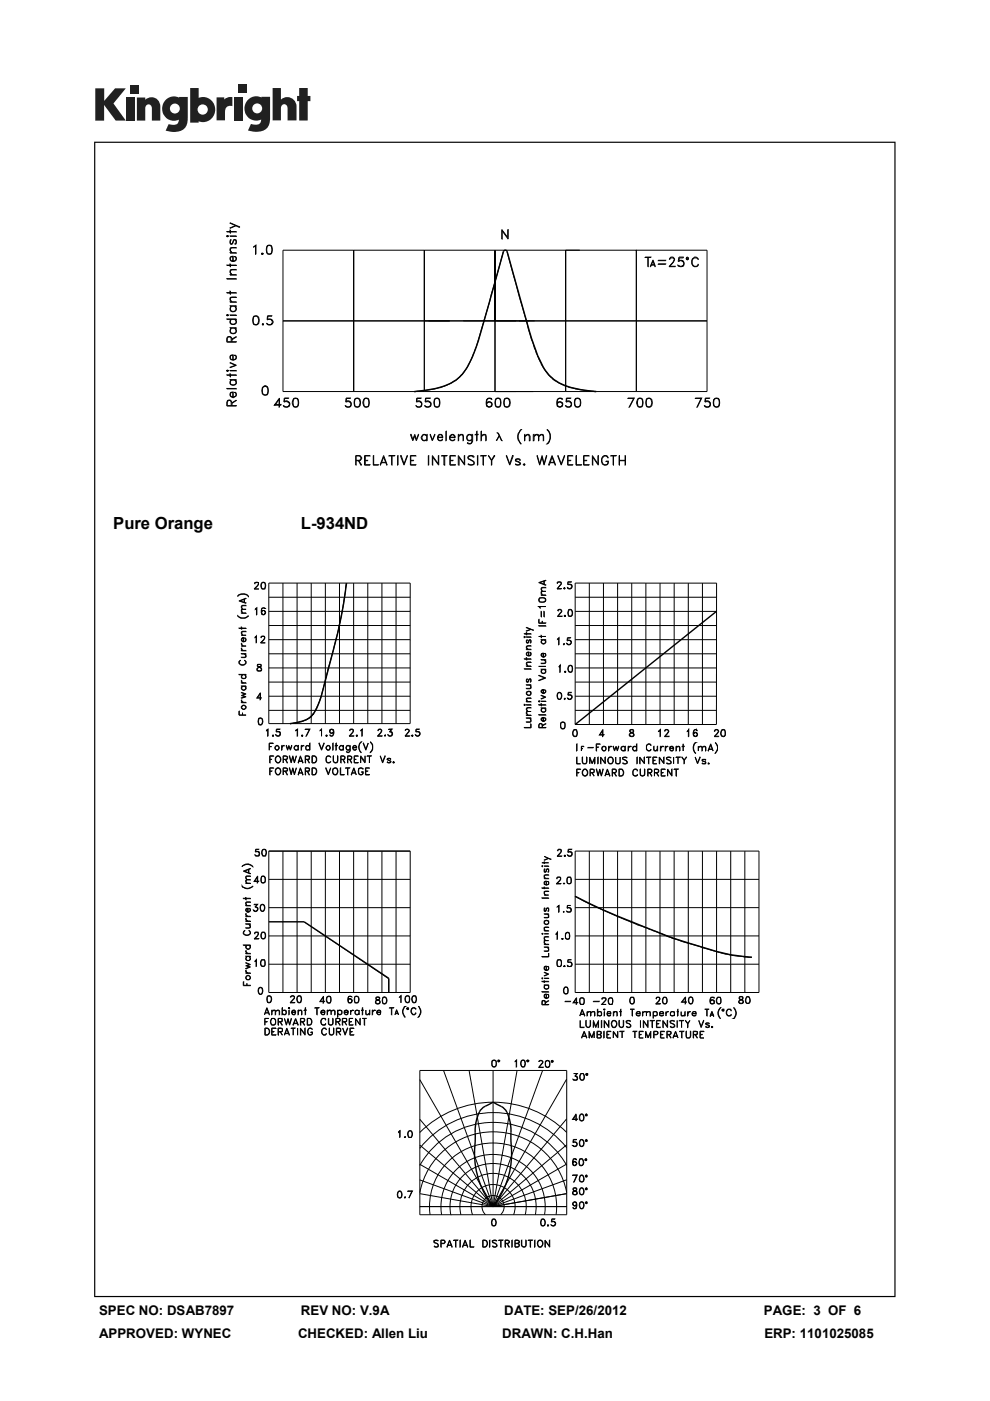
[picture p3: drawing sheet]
<svg xmlns="http://www.w3.org/2000/svg" width="210mm" height="297mm" viewBox="0 0 210 297" stroke-linecap="round" stroke-linejoin="round" font-family="sans-serif">
<defs><g id="words">
<g font-size="3.5">
<text x="24" y="112.1">Pure Orange</text>
<text x="63.8" y="112.1">L-934ND</text>
</g>
<g font-size="2.8">
<text x="21" y="278.7">SPEC NO: DSAB7897</text>
<text x="63.8" y="278.7">REV NO: V.9A</text>
<text x="107" y="278.7">DATE: SEP/26/2012</text>
<text x="162" y="278.7">PAGE: 3 OF 6</text>
<text x="21" y="283.6">APPROVED: WYNEC</text>
<text x="63.2" y="283.6">CHECKED: Allen Liu</text>
<text x="106.5" y="283.6">DRAWN: C.H.Han</text>
<text x="162.2" y="283.6">ERP: 1101025085</text>
</g>
</g></defs>
<g fill="#231f20">
<path d="M20.2 18.7h1.9v2.7l2.3-2.7h2.3l-2.6 3.2 2.6 3.7h-2.2l-2.4-3.3v3.3h-1.9z"/>
<path d="M26.7 20.7h1.8v4.9h-1.8z"/>
<path d="M49.6 20.7h1.8v4.9h-1.8z"/>
<path d="M27.6 18h1.8v1.8h-1.8z"/>
<path d="M50.6 17.9h1.8v1.8h-1.8z"/>
<path d="M29 20.7h1.8v.4a1.9 1.9 0 0 1 2.2-.3 1.9 1.9 0 0 1 1 2v2.8h-1.8v-2.7a.7 .7 0 0 0-.7-.8 .7 .7 0 0 0-.7 .8v2.7h-1.8z"/>
<path d="M45.9 20.6h1.7v.5a2.02 2.02 0 0 1 1.7-.5v1.9h-.2a1.12 1.12 0 0 0-1.4 1.3v1.7h-1.8z"/>
<path d="M57.8 18.7h1.8v2.4a1.98 1.98 0 0 1 2.2-.3 1.98 1.98 0 0 1 1.1 2v2.7h-1.9v-2.6a.7 .7 0 0 0-.7-.8 .7 .7 0 0 0-.7 .8v2.6h-1.8z"/>
<path d="M63.5 18.7h1.8v1.6h.5v1.1h-.5v4.1h-1.8v-4.1h-.5v-1.1h.5z"/>
<path d="M40.3 18.7v7.3h1.8v-.3a2.63 2.63 0 0 0 3.5-2.5 2.63 2.63 0 0 0-3.5-2.5v-2zM41.9 23.2a1.1 1.1 0 0 1 2.2 0 1.1 1.1 0 0 1-2.2 0z"/>
<path d="M35.3 21a2.56 2.56 0 0 0-.6 3.3 2.56 2.56 0 0 0 3.2 1.1 1.09 1.09 0 0 1-1.5 1.1l-.6-.2-.7 1.4a5.3 5.3 0 0 0 3.8-.2 2.69 2.69 0 0 0 .9-2.4v-4.5h-1.8v.1l-.8-.2a2.44 2.44 0 0 0-1.9 .5zM36 23a1.06 1.06 0 0 1 2.1 0 1.06 1.06 0 0 1-2.1 0z"/>
<path d="M52.8 21a2.56 2.56 0 0 0-.6 3.3 2.56 2.56 0 0 0 3.2 1 1.09 1.09 0 0 1-1.5 1.1l-.7-.1-.6 1.4a5.3 5.3 0 0 0 3.7-.3 2.69 2.69 0 0 0 1-2.3v-4.6h-1.8v.2l-.9-.3a2.44 2.44 0 0 0-1.8 .6zM53.5 23a1.06 1.06 0 0 1 2.1 0 1.06 1.06 0 0 1-2.1 0z"/>
</g>
<g fill="#000">
<path d="M64.5 195.4l18 12.1h-.2z"/>
<path d="M20 30v245h169.9v-245zM20.2 30.3h169.5v244.5h-169.5z"/>
</g>
<g fill="none" stroke="#000" stroke-width=".21">
<path d="M48.1 59.1l2 .1zM48.1 56.2l2 .1zM48.1 50l.2-.1 .1 .2-.2 .1zM48.1 49.1l2 .1zM48.2 50l.1 .1zM48.8 53.6l1.3 .1zM48.8 58.2l1.3 .1zM48.8 55.9l.1 .6zM48.8 50l1.3 .1zM48.8 48.8l.1 .6zM48.8 47.2l2 .9v.1zM48.9 52.6l1.2-.1-1.1 .1-.1 .5 .3 .5-.4-.5z"/>
<path d="M48.9 57.2l1.2-.1-1.1 .2-.1 .4 .3 .5-.4-.5zM48.9 51.6h.4M49 54.5l.4-.1v1l-.4-.2zM49 50.9v.8M49.4 55.4h.1a.48 .48 0 0 0 .5-.4 .48 .48 0 0 0-.3-.6l.1-.1a.65 .65 0 0 1 0 1.1 .65 .65 0 0 1-1-.5 .51 .51 0 0 1 .7-.6v1.1M49.5 51h.6M49.6 50.9l-.4 .9-.4-.2 .1-.7 .1-.1-.1 .2M50 50.9v.8M50 47.8l-1.2 .6 1.3-.6M50.1 51.6l-.3 .2a.6 .6 0 0 0 .3-.9h-.6l-.3 .8M53.8 52.3l.5-.3v1.9l-.1-1.8zM55.5 53.7h.2l.1 .1-.2 .1z"/>
<path d="M55.6 53.7l.1 .1zM56.7 53.7h.8M56.7 52.1a.65 .65 0 0 1 1 .2 1.83 1.83 0 0 1-.2 1.5 .65 .65 0 0 1-.9-.2 1.83 1.83 0 0 1 .1-1.5zM56.7 52.1h.8M56.8 52.1a1.66 1.66 0 0 0 0 1.7M57.4 52.1a1.66 1.66 0 0 1 0 1.7M90 53v30zM106.4 48.7l1.3 1.7 .1-1.7v2l-1.3-1.8-.1 1.8zM106.8 53.3l-4.2 15a45.9 45.9 0 0 1-3.3 9.2l-1.8 2.5-1 .8-1.8 .9a22.4 22.4 0 0 1-6.9 1.3M107.5 53.3l4.7 16.9 1.2 3.7 .6 1.4a13.3 13.3 0 0 0 2.3 4.2l.9 .7a13.9 13.9 0 0 0 7.4 2.7l1.8 .1M120 53h15v15h-15v15v-30v15M123 53h-63v30h90v-30h-15v30v-15"/>
<path d="M136.8 54.5l1.3 .1zM137.4 54.6v1.9l.1-1.9M138.1 56.2h.7M138.2 56.1h.6M138.5 55.1l.5 1.4-.5-1.1-.6 1.1zM139.6 55.2l1.6 .1zM139.6 55.9l1.6 .1zM142 56.5h1.2h-1.3l.8-.9 .3-.5-.3-.4h-.4l-.2 .3-.1-.1 .3-.4h.4l.4 .6-.3 .5-.8 .9M143.8 56.3l.4 .2M144.6 55.3a.71 .71 0 0 1 .3 1l-.3 .2M145 55.7l-.1-.3a.78 .78 0 0 0-1.1 0l.2-.9h.9v.2h-.8l-.1 .6a.72 .72 0 0 1 1 .2 .72 .72 0 0 1-.3 1 .72 .72 0 0 1-.9-.3 .69 .69 0 0 0 1.2-.2M145.6 54.6h.4v.4h-.4z"/>
<path d="M145.6 54.7h.4v.2h-.4zM146.9 54.8a.69 .69 0 0 1 .7-.3 .69 .69 0 0 1 .6 .5 .74 .74 0 0 0-.8-.3 .74 .74 0 0 0-.6 .6 .9 .9 0 0 0 .7 1.2l.4-.1 .3-.4a.74 .74 0 0 1-.9 .5 .74 .74 0 0 1-.6-.7zM48.1 66.8l.2-.1 .1 .2-.2 .1zM48.1 67.6l2 .1zM48.1 62l2 .1zM48.1 78.6l.2-.1 .1 .1-.2 .1zM48.1 79.5l2 .1zM48.2 66.8l.1 .1zM48.2 78.6h.1zM48.8 69.5l1.3 .1zM48.8 66.8l1.3 .1zM48.8 64.8l1.3 .1z"/>
<path d="M48.8 64l1.3 .1zM48.8 61.7l.1 .7zM48.8 79.2l.1 .7zM48.8 78.6h1.3zM48.8 76.9l1.3 .6-1.3 .5 1.2-.5zM48.9 63.1l1.2-.1-1.1 .1-.1 .5 .3 .4-.4-.4zM48.9 67.9l.1-.2-.1 .4a.6 .6 0 0 0 .6 .6 .6 .6 0 0 0 .6-.6l-.3-.4 .3 .2 .1 .4a.74 .74 0 0 1-.7 .5 .74 .74 0 0 1-.7-.5zM49 75.4l.4-.1v1l-.4-.1-.1-.3zM49 69.6a.78 .78 0 0 0 0 1l.5 .1a.5 .5 0 0 0 .6-.7l-.3-.4 .3 .2v.5a.73 .73 0 0 1-.6 .5 .73 .73 0 0 1-.7-.5zM49 64.9l-.1 .4a.6 .6 0 0 0 .6 .7 .6 .6 0 0 0 .6-.7l-.3-.4 .3 .3v.4a.7 .7 0 0 1-.6 .5 .7 .7 0 0 1-.7-.4zM49.2 72.5v-.7l-.4-.4a.49 .49 0 0 0-.7 .4v.7h2h-1.9v-.7a.43 .43 0 0 1 .4-.4 .43 .43 0 0 1 .4 .4v.7M49.2 71.9l.9-.5-.9 .6"/>
<path d="M49.4 76.3l.6-.2 .1-.2v-.3l-.4-.3h.1a.64 .64 0 0 1 .2 .9 .64 .64 0 0 1-1 .1 .59 .59 0 0 1 0-1h.5v1M53.9 68.7h.7M53.9 67a.77 .77 0 0 1 1 .3 1.53 1.53 0 0 1-.3 1.5 .68 .68 0 0 1-.9-.2 1.83 1.83 0 0 1 .2-1.6zM53.9 67.1h.7M53.9 67a1.66 1.66 0 0 0 0 1.8M54.5 67a1.32 1.32 0 0 1 0 1.8M55.6 68.7l.2-.1 .1 .2-.2 .1zM55.7 68.7l.1 .1zM56.7 68.6l.2 .2M57.4 67.7a.61 .61 0 0 1 .4 .6 .61 .61 0 0 1-.4 .5M57.8 68.1a.79 .79 0 0 0-1.1-.3v-.8h1h-.9l-.1 .7a.72 .72 0 0 1 1.1 .1 .72 .72 0 0 1-.2 1.1 .72 .72 0 0 1-1-.3h.1a.63 .63 0 0 0 1.1-.1M105 68v15v-30v15h7.3"/>
<path d="M150 68h-90h15v-15v30M48.1 82.4h2zM48.8 80.5l1.3 .1zM48.9 80.8l.1-.2-.1 .3a.6 .6 0 0 0 .6 .7 .6 .6 0 0 0 .6-.7l-.3-.3 .3 .2 .1 .4a.74 .74 0 0 1-.7 .5 .74 .74 0 0 1-.7-.5zM49 83.3l.4-.1v.9h-.4l-.1-.3zM49.2 86v-.7a.55 .55 0 0 0-.5-.5 .55 .55 0 0 0-.6 .5v.8h2l-1.9-.1v-.7l.3-.4 .5 .2v.9M49.2 85.4l.9-.6-.9 .7M49.4 84.1h.4a.44 .44 0 0 0 .3-.5 .44 .44 0 0 0-.4-.4l.1-.1a.58 .58 0 0 1 .3 .9l-.7 .3a.68 .68 0 0 1-.5-1l.6-.2v1M55.9 83.6h.8M55.9 81.9l.4-.1a1.36 1.36 0 0 1 .4 1.9 .77 .77 0 0 1-1.1-.2 1.53 1.53 0 0 1 .3-1.6zM55.9 82h.8M56 81.9a1.32 1.32 0 0 0 0 1.8"/>
<path d="M56.5 81.9a1.32 1.32 0 0 1 0 1.8M58.3 85.7h1.3v.2h-1.4l1.1-1.5v1.9l-.1-1.7-.9 1.3M60.2 86.1l.3 .2M61 85.2l.4 .4-.2 .5-.2 .2M61.4 85.5a.93 .93 0 0 0-1.2-.3l.1-.8h.9l-.8 .1-.1 .7 .6-.2 .5 .3a.72 .72 0 0 1-.3 1 .72 .72 0 0 1-1-.3h.1a.73 .73 0 0 0 1.2-.1M62.3 86.2h.8M62.3 84.5a.68 .68 0 0 1 1 .2 1.83 1.83 0 0 1-.2 1.6 .65 .65 0 0 1-.9-.3 1.29 1.29 0 0 1 .1-1.5zM62.3 84.6h.8M62.4 84.5a1.66 1.66 0 0 0 0 1.8M63 84.5a1.66 1.66 0 0 1 0 1.8M73.3 86.1l.3 .2M74.1 85.2a.61 .61 0 0 1 .3 .5 .61 .61 0 0 1-.3 .6"/>
<path d="M74.4 85.5a.79 .79 0 0 0-1.1-.3l.1-.8h.9l-.8 .1-.1 .7a.68 .68 0 0 1 1 .1 .68 .68 0 0 1-.2 1 .68 .68 0 0 1-1-.3h.1a.63 .63 0 0 0 1.1-.1M75.4 86.2h.7M75.4 84.5a.77 .77 0 0 1 1 .2 1.53 1.53 0 0 1-.3 1.6 .68 .68 0 0 1-.9-.3 1.83 1.83 0 0 1 .2-1.5zM75.4 84.6h.7M75.4 84.5a1.66 1.66 0 0 0 0 1.8M75.5 97.6h.7l.3-.2v-.6l-.3-.1h-.7l-.1 1.9v-2l1.1 .1a.55 .55 0 0 1 .2 .6 .55 .55 0 0 1-.5 .4h-.7M76 84.5a1.32 1.32 0 0 1 0 1.8M76 97.7l.5 .9h.2l-.6-.9M77.3 86.2h.8M77.3 84.5a.68 .68 0 0 1 .9 .2 1.83 1.83 0 0 1-.1 1.6 .65 .65 0 0 1-1-.3 1.29 1.29 0 0 1 .2-1.5zM77.3 84.6h.8M77.3 96.6h1.2l-1 .1v1.8l1 .1h-1.2z"/>
<path d="M77.4 84.5a1.66 1.66 0 0 0 0 1.8M77.5 97.6l.5 .1h-.5M78 84.5a1.66 1.66 0 0 1 0 1.8M79.2 96.6l.1 1.9 1 .1h-1.1zM80.8 98.1h1.1M80.9 98h.9M81.4 96.6l.7 2-.7-1.7-.8 1.7zM82.5 96.6l1.2 .1zM83.1 96.7v1.9v-1.9M84.3 96.6l.1 2zM84.9 96.6h.2l.6 1.8 .8-1.8-.8 2zM87 92.1h.2l.4 1.1 .4-1.1 .3 1.1 .5-1.1-.5 1.4-.3-1.1-.5 1.1z"/>
<path d="M87 96.6h1.2l-1.1 .1v1.8l1.1 .1h-1.2zM87.1 97.6l.6 .1h-.6M88.3 86.1l.3 .2M89.1 85.2a.61 .61 0 0 1 .3 .5 .61 .61 0 0 1-.3 .6M89.4 85.5a.79 .79 0 0 0-1.1-.3l.1-.8h.9l-.8 .1-.1 .7a.68 .68 0 0 1 1 .1 .68 .68 0 0 1-.2 1 .68 .68 0 0 1-1-.3h.1a.63 .63 0 0 0 1.1-.1M89.7 92.2a.58 .58 0 0 1 .8 .2l-.4-.2a.59 .59 0 0 0-.6 .6 .59 .59 0 0 0 .6 .6l.4-.2a.63 .63 0 0 1-1 0l-.2-.5zM90.2 86.1l.3 .2M90.5 92.1l.1 1.4zM90.9 96.6v2zM90.9 85.2l.4 .1a.64 .64 0 0 1-.4 1M91.2 92.1l.5 1.2 .6-1.2-.6 1.4zM91.4 85.5a.93 .93 0 0 0-1.2-.3l.1-.8h1l-1 .1v.7l.6-.2 .5 .3a.72 .72 0 0 1-.3 1 .72 .72 0 0 1-1-.3h.1a.73 .73 0 0 0 1.2-.1"/>
<path d="M91.7 96.6l1.3 1.8 .1-1.8v2l-1.3-1.7-.1 1.7zM92.3 84.6h.8M92.3 86.2h.8M92.3 84.5a.65 .65 0 0 1 .9 .2 1.83 1.83 0 0 1-.1 1.6 .65 .65 0 0 1-1-.3 1.83 1.83 0 0 1 .2-1.5zM92.4 84.5a1.66 1.66 0 0 0 0 1.8M92.9 92.7l.2 .6 .5 .1 .2-.3 .1 .1a.64 .64 0 0 1-.9 .1 .64 .64 0 0 1-.1-.9 .64 .64 0 0 1 .8-.2l.2 .6h-1M93 84.5a1.66 1.66 0 0 1 0 1.8M93.2 92.2h.4l.2 .5h-.9zM93.6 96.6l1.2 .1zM94.2 96.7v1.9h.1v-1.9M94.6 91.4l.1 2.1zM95.4 92.7l.1 .5 .3 .2 .7-.2a.65 .65 0 0 1-.9 .1 .65 .65 0 0 1-.1-.9 .65 .65 0 0 1 .9 0l.1 .4h-1.1"/>
<path d="M95.4 96.6h1.2l-1.1 .1v1.8l1.1 .1h-1.2zM95.5 92.4l.6-.2 .3 .5h-1zM95.5 97.6l.6 .1h-.6M97.2 92.1l.1 1.4zM97.2 96.6l1.3 1.8 .1-1.8v2l-1.2-1.7v1.7h-.2zM97.5 92.2h.7l.1 1.3-.2-1.1-.4-.2-.4 .3zM99.2 92.3l.3-.2 .4 .1 .2 .2-.4-.2a.6 .6 0 0 0-.6 .6 .6 .6 0 0 0 .6 .6l.4-.2-.7 .3a.75 .75 0 0 1-.2-1.2zM99.4 96.7a.93 .93 0 0 1 1.2 .2h-.2a.67 .67 0 0 0-1.1 0l.1 .4 .7 .3a.54 .54 0 0 1 .5 .4 .54 .54 0 0 1-.2 .5 1.08 1.08 0 0 1-1.2-.1l.5 .1 .8-.1-.1-.5-1.1-.6-.1-.4zM100.1 92.1h.1v1.4a.66 .66 0 0 1-.4 .6 .66 .66 0 0 1-.7-.2l.5 .1 .4-.1zM100.8 92.1l.6 .1zM101.1 91.4l.1 2.1zM101.3 96.6v2z"/>
<path d="M101.9 96.6l1.2 .1zM102 91.4l.1 2.1zM102.4 92.2h.6l.1 1.3-.1-1.1-.4-.2-.5 .3zM102.4 96.7v1.9l.1-1.9M103.2 85.9l.5 .4 .6-.4M103.2 85.6l.5-.4 .6 .4M103.5 84.6h.7M103.5 84.5a1.64 1.64 0 0 0-.2 1.6l.3 .2M103.6 85.2l-.3 .2-.1 .3M103.9 85.2l.3 .2 .1 .3-.1 .4-.3 .2M104.1 84.5l.2 .1a.65 .65 0 0 0-1.1 .1 1.35 1.35 0 0 0 .3 1.6 .62 .62 0 0 0 .7-.2 .62 .62 0 0 0 .1-.7 .72 .72 0 0 0-1.1 0M104.2 97.6l.6-1h.2l-.7 1v1l-.1-1-.7-1 .8 1"/>
<path d="M105.2 84.6h.8M105.2 86.2h.8M105.2 84.5a.65 .65 0 0 1 1 .2 1.83 1.83 0 0 1-.2 1.6 .65 .65 0 0 1-.9-.3 1.83 1.83 0 0 1 .1-1.5zM105.2 93.5l.7-1.1-.6 1.1M105.3 84.5a1.66 1.66 0 0 0 0 1.8M105.3 91.8l.4 .1 .8 1.6M105.5 91.8l.8 1.6 .3 .1M105.9 84.5a1.66 1.66 0 0 1 0 1.8M107.1 84.5a.77 .77 0 0 1 1 .2 1.53 1.53 0 0 1-.2 1.6 .68 .68 0 0 1-1-.3 1.83 1.83 0 0 1 .2-1.5zM107.1 84.6h.8M107.1 86.2h.8M107.2 84.5a1.66 1.66 0 0 0 0 1.8"/>
<path d="M107.4 96.6l.7 1.8 .6-1.8h.2l-.8 2zM107.8 84.5a1.32 1.32 0 0 1 0 1.8M109.4 98.4h.8M109.4 97.4h.8M109.4 97.7l.8 .3 .2 .2v.2a.75 .75 0 0 1-1.1 0l.2 .1M109.5 97.3v.5M110.2 98v.5M110.2 97.3v.3h.2a.61 .61 0 0 0-.5-.4 .61 .61 0 0 0-.6 .4l.1 .2 .8 .3M110.3 91.3l.3-.2a2.01 2.01 0 0 0 0 3 1.87 1.87 0 0 1-.3-2.8zM111 98.4h.3v.1l-.1 .1zM111.2 98.4l.1 .1zM111.2 92.1l.1 1.4z"/>
<path d="M111.3 92.5l.5-.4 .5 .1 .1 .3v1h-.1v-1l-.3-.3zM113.1 92.1h.2v1.4h-.2zM113.5 92.2h.7l.1 1.3-.2-1.1-.4-.2-.4 .3zM113.9 96.6l.6 1.8 .5-1.8 .4 1.8 .6-1.8-.6 2-.4-1.7-.5 1.7zM114.6 92.2h.6l.1 1.3-.2-1.1-.3-.2-.5 .3zM116 91.1a1.89 1.89 0 0 1 0 3 2.03 2.03 0 0 0 0-3zM116.6 98.1h1.1M116.7 98h.9M117.1 96.6l.8 2-.8-1.7-.6 1.7h-.2zM118.2 85.9l.5 .4 .6-.4M118.2 85.6l.5-.4 .6 .4M118.3 96.6l.7 1.8 .8-1.8-.8 2z"/>
<path d="M118.4 84.6h.8M118.5 84.5a1.64 1.64 0 0 0-.2 1.6l.3 .2M118.6 85.2l-.3 .2-.1 .3M118.9 85.2l.3 .2 .1 .3-.1 .4-.3 .2M119 84.5l.3 .1a.65 .65 0 0 0-1.1 .1 1.35 1.35 0 0 0 .2 1.6 .62 .62 0 0 0 .8-.2 .62 .62 0 0 0 .1-.7 .72 .72 0 0 0-1.1 0M120.1 86.1l.2 .2M120.4 96.6h1.1l-1 .1v1.8l1 .1h-1.1zM120.5 97.6l.6 .1h-.6M120.8 85.2a.61 .61 0 0 1 .4 .5 .61 .61 0 0 1-.4 .6M121.2 85.5a.79 .79 0 0 0-1.1-.3v-.8h1l-.9 .1-.1 .7a.68 .68 0 0 1 1 .1 .68 .68 0 0 1-.2 1 .68 .68 0 0 1-.9-.3h.1a.63 .63 0 0 0 1.1-.1M122.1 84.6h.7M122.1 86.2h.7"/>
<path d="M122.1 84.5a.77 .77 0 0 1 1 .2 1.53 1.53 0 0 1-.3 1.6 .68 .68 0 0 1-.9-.3 1.83 1.83 0 0 1 .2-1.5zM122.2 96.6l.1 1.9 1.1 .1h-1.2zM122.3 84.5a1.32 1.32 0 0 0 0 1.8M122.8 84.5a1.32 1.32 0 0 1 0 1.8M123.8 96.6h1.2l-1.1 .1v1.8l1.1 .1h-1.2zM123.9 97.6l.6 .1h-.6M125.6 96.6l1.2 1.8 .1-1.8v2l-1.2-1.7-.1 1.7zM127.9 96.8a.68 .68 0 0 1 1.1 .3h-.1a.67 .67 0 0 0-.7-.4 1.07 1.07 0 0 0 0 1.8h.3a.49 .49 0 0 0 .4-.6l-.4-.1h.5a.71 .71 0 0 1-.4 .8 .71 .71 0 0 1-.8-.2 1.35 1.35 0 0 1 .1-1.6zM129.5 96.6l1.2 .1zM130 96.7v1.9l.1-1.9M131.3 96.6l.1 2zM131.4 97.7h1.2"/>
<path d="M131.4 97.6h1.2M132.6 96.6l.1 2zM134.4 84.4l-1 1.9 1.1-1.9h-1.3l1.2 .1M135.4 84.6h.7M135.4 86.2h.7M135.4 84.5a.68 .68 0 0 1 .9 .2 1.83 1.83 0 0 1-.2 1.6 .65 .65 0 0 1-.9-.3 1.29 1.29 0 0 1 .2-1.5zM135.5 84.5a1.66 1.66 0 0 0 0 1.8M136 84.5a1.66 1.66 0 0 1 0 1.8M137.2 84.5a.77 .77 0 0 1 1.1 .2 1.53 1.53 0 0 1-.3 1.6 .68 .68 0 0 1-.9-.3 1.83 1.83 0 0 1 .1-1.5zM137.2 84.6h.8M137.2 86.2h.8M137.3 84.5a1.66 1.66 0 0 0 0 1.8"/>
<path d="M137.9 84.5a1.32 1.32 0 0 1 0 1.8M148.7 84.4l-.9 1.9 1-1.9h-1.3l1.2 .1M149.5 86.1l.3 .2M150.3 85.2a.61 .61 0 0 1 .3 .5 .61 .61 0 0 1-.3 .6M150.6 85.5a.79 .79 0 0 0-1.1-.3l.1-.8h.9l-.8 .1-.1 .7a.68 .68 0 0 1 1 .1 .68 .68 0 0 1-.2 1 .68 .68 0 0 1-1-.3h.1a.63 .63 0 0 0 1.1-.1M151.4 84.7a.68 .68 0 0 1 1.2 0 1.83 1.83 0 0 1-.2 1.6 .77 .77 0 0 1-1-.3zM151.6 84.6h.8M151.6 86.2h.8M151.7 84.5a1.32 1.32 0 0 0 0 1.8M152.2 84.5a1.32 1.32 0 0 1 0 1.8M50.4 130.5a1.53 1.53 0 0 0 2.3 0v.1a1.76 1.76 0 0 1-1.7 .5zM50.6 126.1a1.52 1.52 0 0 1 2.1 .4 1.54 1.54 0 0 0-2.3 0z"/>
<path d="M50.7 133.2l1.5 .1zM50.7 127.4l1.5-.6-1.3 .6 1.3 .5zM51.2 137.4l.2 .5h.2l-.3-.2zM51.2 136.4l.4 .6-.3-.3zM51.2 139.3h.8l.1-.3-.2-.3 .3 .3v.3l-.3 .1zM51.2 138.6l1 .1zM51.2 137.9l1 .1zM51.2 132.9l.1 .5zM51.2 130h1zM51.2 137h1M51.2 134.7h1M51.3 133.9l.9-.1-.9 .2v.3l.1 .4a.55 .55 0 0 1-.1-.8z"/>
<path d="M51.3 129.2h.9h-.8l-.1 .2 .1 .6-.2-.4zM51.3 128.4l.9-.1-.9 .2v.3l.1 .4a.55 .55 0 0 1-.1-.8zM51.3 135.4l.3-.1v.7l-.3-.3zM51.6 136l.4-.1a.36 .36 0 0 0-.1-.6v-.1a.46 .46 0 0 1 .3 .6 .46 .46 0 0 1-.6 .2h-.2a.45 .45 0 0 1-.2-.5 .45 .45 0 0 1 .5-.3v.8M51.8 127v.8M51.9 127v.8M54 124.9l.8-1v-.4l-.2-.1-.5 .1-.1 .2 .1 .1v-.3h.6l.1 .4-.9 1h1M54.1 135.1l.3-.2v1.4l-.1-1.4zM54.1 129.1l.4-.3v1.6l-.1-1.4zM55.3 136.3l.9-1-.3-.4h-.3l-.3 .2 .1 .1 .1-.3h.6v.5l-.9 .9h1.1M55.5 129.9l.1 .3 .2 .1 .5-.4M55.5 129.8l.1-.3 .2-.1 .5 .4"/>
<path d="M55.6 129h.6M55.6 124.8h.6M55.6 123.5h.6M55.6 123.5a.45 .45 0 0 1 .7 .2v.6l-.1 .6h-.6a1.02 1.02 0 0 1 0-1.4zM55.7 128.9l-.2 .2v1l.3 .2M55.7 123.5a.99 .99 0 0 0 0 1.4M55.8 129.4l-.3 .2v.3M56 129.4a.48 .48 0 0 1 0 .9M56.1 128.9l.2 .1-.1-.1a.45 .45 0 0 0-.7 .2l-.1 .8 .2 .4 .3 .1a.51 .51 0 0 0 .4-.4 .51 .51 0 0 0-.2-.6h-.5l-.1 .2M56.1 123.5l.2 .5-.2 .9M57 129.6h30M57 126.6h30"/>
<path d="M57 138.6h30M57 135.6h30M57 132.6h30M57 123.6h30v29.8h-30zM60 123.6v29.8M63 123.6v29.8M66 123.6v29.8M69 123.6v29.8M72 123.6v29.8M73.4 123.7a135.7 135.7 0 0 1-4.4 20.3l-1.2 4.7-1.3 2.7-.6 .6-1.5 .9-2.9 .6M75 123.6v29.8M78 123.6v29.8"/>
<path d="M81 123.6v29.8M84 123.6v29.8M111.2 134.9l.2 .1-.1 .2zM111.2 135l.1 .1zM111.2 139.7l1.4 .1zM111.2 134.4h1.4zM111.6 139.4l.1 .5zM111.6 137.7h1zM111.6 135l1 .1zM111.6 134.1l.1 .5zM111.6 133l1.6 .7zM111.6 138.5l.5-.3v.8h.4v-.8a.52 .52 0 0 1-.2 .9 .52 .52 0 0 1-.7-.6z"/>
<path d="M111.7 136.2h.4M111.7 137l.9-.1-.9 .2 .3 .6-.4-.4zM111.7 138.5l.4-.2v.7l-.3-.1zM111.8 135.7v.6M112.2 135.8h.4M112.3 135.7l-.2 .5-.2 .2-.3-.3 .1-.4 .2-.1-.2 .2M112.6 136.2l-.1 .2 .1-.5-.2-.3-.3 .2-.1 .5M112.6 135.7v.6M112.6 133.4l-1 .4 1-.4M114.3 123.5l1.5-.5-1.3 .5 1.3 .6zM114.3 132.7h1.5zM114.3 131.3v.8l1.5 .1h-1.5z"/>
<path d="M114.3 134.9h1.5M114.3 128.6h1.5h-1.4l.2 .3zM114.3 127a1.02 1.02 0 0 1 1.4 0M114.3 127.4a1.02 1.02 0 0 0 1.4 0M114.3 126.9l.2-.2h.9l.4 .5-.1 .3-.3 .2h-.9a.55 .55 0 0 1-.2-.8zM114.4 126.9v.6M114.8 126.1l1 .1zM114.8 139.9h1zM114.8 135.6l1 .1zM114.8 134.7v.5zM114.8 129.6v1.2zM114.8 136l.2-.3-.2 .3a.43 .43 0 0 0 .5 .5 .43 .43 0 0 0 .4-.5l-.2-.3 .3 .3v.2l-.4 .4-.4-.1-.2-.3z"/>
<path d="M114.8 125.4h1h-.8l-.2 .2 .2 .5-.2-.3zM114.8 124.6l1-.1-.9 .2-.1 .3 .2 .4a.55 .55 0 0 1-.2-.8zM114.9 138.6h.3v.7l-.4-.3zM115 131.6v.5M115.2 139.3a.43 .43 0 0 0 .4-.2 .43 .43 0 0 0 0-.5h-.2h.3l.1 .4-.4 .3-.6-.3v-.4l.5-.1v.8M115.4 123.2v.7M115.4 129.6v1.2zM115.4 123.1v.9M115.6 126.9v.6M118.1 124.8l1 .1h-1M118.2 135.5l.4-.3v1.5l-.1-1.3zM118.2 123.4h.8a.45 .45 0 0 1-.2 .7l-.7 .8 .6-.8a.45 .45 0 0 0 .2-.7h-.6l-.2 .3z"/>
<path d="M118.3 129.5h.1M118.3 130.6l1 .1h-1.1l.9-1.1-.3-.3h-.2l-.3 .2a.43 .43 0 0 1 .5-.3 .43 .43 0 0 1 .4 .4l-.9 1.1M119.5 136.6h.2l-.1 .1zM119.6 136.6h.1M119.6 136.5h.1M119.6 124.7l.2-.1v.2l-.1 .1zM119.7 124.7l.1 .1zM119.8 130.5h.1l-.1 .2-.1-.1zM119.8 130.5v.1zM120.3 136.5l.2 .1M120.4 124.6l.2 .2M120.4 123.4h.8h-.7l-.1 .5z"/>
<path d="M120.4 123.9h.5l.4 .1a.53 .53 0 0 1-.2 .8 .53 .53 0 0 1-.7-.3v.2a.54 .54 0 0 0 .9-.2M120.4 123.9h.7l.2 .3M120.6 129.4h.6M120.6 130.5h.6M120.6 129.3l.3-.1a.78 .78 0 0 1 .6 .8 .78 .78 0 0 1-.6 .7l-.3-.1-.2-.6zM120.7 129.3l-.2 .6 .2 .7M120.9 135.8a.47 .47 0 0 1 .2 .4 .47 .47 0 0 1-.2 .4M120.9 123.9l.3 .1 .1 .3-.1 .3-.3 .2M121.1 136a.6 .6 0 0 0-.8-.1l.1-.7h.6l-.6 .1v.5h.6a.52 .52 0 0 1 .2 .6 .52 .52 0 0 1-.6 .3l-.4-.3 .2 .2a.52 .52 0 0 0 .7-.2M121.1 129.3a1.02 1.02 0 0 1 0 1.3M122 129.6h29.9M122 126.6h29.9"/>
<path d="M122 138.6h29.9M122 135.6h29.9M122 132.6h29.9M122 123.6v30h30v-30h-30M125 123.6v30M128 123.6v30M131 123.6v30M134 123.6v30M137 123.6v30M140 123.6v30M143 123.6v30M146 123.6v30"/>
<path d="M149 123.6v30M50.7 143l1.5 .1zM50.7 140.3l.3-.4a.65 .65 0 0 0 .3 1.1 .65 .65 0 0 0 .8-.7l-.2-.4 .3 .4v.3a.88 .88 0 0 1-1.5 0zM50.8 151.6l-.1-.8v.8h1.5M51.2 144.3l.2 .5h.2l-.3-.2zM51.2 145.4l1 .1zM51.2 144.8h1zM51.2 145.8l.2-.3-.1 .3a.43 .43 0 0 0 .4 .5 .43 .43 0 0 0 .4-.5l-.2-.3 .3 .3v.2l-.4 .4-.4-.1-.2-.3zM51.2 148.4l.4 .5-.3-.2zM51.2 148.9l1 .1zM51.2 146.8l1 .3-.8 .4 .8 .2-1 .4 .7-.4-.7-.2 .7-.4zM51.3 143.2l.1-.1-.1 .3 .1 .4 .6-.1 .1-.3-.2-.3 .3 .5a.58 .58 0 0 1-1 0z"/>
<path d="M51.4 151.1v.5M54.6 142.1l.2 .1M54.7 141h.6M54.7 140.9l-.1 .1a.74 .74 0 0 0 .7 .6v.6h-.6l-.1-.1a.72 .72 0 0 1 .7-.7v-.5zM54.7 140.9v.3l.6 .3 .2 .6-.3 .2-.6-.1-.1-.1a.85 .85 0 0 1 .8-.8v-.4M54.9 153.6h.6M54.9 152.3a.52 .52 0 0 1 .8 .2 .82 .82 0 0 1-.5 1.2l-.3-.1-.2-.5zM54.9 152.4h.6M55 152.3l-.2 .6 .2 .7M55.2 146.9v1.5v-1.4l-.6 1h.9h-1zM55.4 152.3a1.02 1.02 0 0 1 0 1.3M55.4 142.1l-.2 .1"/>
<path d="M56.6 154.7l.3-.1v1.5l-.1-1.4-.3 .2zM57 147.6h30M57 144.6h30M57 141.6h30M57 150.6h30M57.1 157.6l.9-.1h-.9v1.6M57.1 158.3h.5M57.9 155.8l.1 .3-.2-.1zM57.9 155.9l.1 .1zM58.5 155.8l.3 .2M59.1 155.2l.3 .1v.5l-.3 .2M59.4 155.4l-.1-.2h-.8l.1-.6h.8l-.7 .1-.1 .5 .3-.1a.48 .48 0 0 1 .6 .6l-.2 .3-.2 .1-.5-.1-.1-.2a.45 .45 0 0 0 .5 .2 .45 .45 0 0 0 .4-.3"/>
<path d="M59.7 158l.1 1.1zM60 158.1l.3-.1-.5 .5zM60.7 158l.3 .8 .3-.8 .3 .8 .3-.8-.3 1.1-.3-.8-.3 .8zM62.4 158.3l.3-.3h.3l.2 .3-.2-.2a.43 .43 0 0 0-.6 .5 .43 .43 0 0 0 .6 .4l.2-.2-.2 .3h-.3l-.3-.5zM62.7 154.8l.4-.2v1.5l-.1-1.4zM63.2 158l.1 1.1zM63.9 158l.1 1.1zM64 155.9l.1-.1 .1 .2-.2 .1zM64 158.3l.5-.3-.5 .3v.2zM64 155.9l.1 .1zM64.9 158.2l.2-.2 .6 .3-.4-.2-.3 .1v.7l.3 .1 .4-.2-.6 .3-.2-.2zM65.7 154.6l-.8 1.5 .8-1.5h-1l1 .1"/>
<path d="M65.7 157.5v1.6zM67.6 157.5l.6 1.3 .6-1.3-.6 1.6zM67.9 154.8l.3-.2v1.5v-1.4zM69.2 155.8l.2 .1-.1 .2-.2-.1zM69.2 155.9l.1 .1zM70 154.9l.3-.2 .4 .2M70 155.2l.3 .2 .4-.2M70.1 155.9h.5M70.2 154.7l-.2 .3 .2 .4M70.5 154.7a.94 .94 0 0 1 0 1.3M70.6 157.5l.1 1.6zM70.7 155.3l-.3 .2-.3-.1-.2-.3 .1-.4 .4-.1a.83 .83 0 0 1 .4 .8 .83 .83 0 0 1-.6 .7l-.2-.3 .1 .2"/>
<path d="M70.7 155.1l-.2 .3M71.1 158l.5 .1zM71.2 157.5l.1 1.6zM72.8 158l.1 1.1zM73.5 158.1l.5-.1 .2 .3-.2-.2a.43 .43 0 0 0-.6 .5 .43 .43 0 0 0 .6 .4l.2-.2-.2 .3h-.3l-.3-.5zM74.1 156l1 .1h-1.1l.9-.9v-.5h-.2l-.6 .1 .3-.2h.3l.3 .4-.9 1.1M74.2 158l.1 1.1-.3 .5h-.3l-.3-.3 .5 .2 .3-.4zM74.9 158.5v.3l.2 .2 .6-.2-.3 .3h-.3l-.3-.5 .2-.5 .4-.1 .3 .3v.3h-.8M75 158.2l.4-.1 .2 .4h-.7zM75.6 155.9l.1-.1v.3zM75.6 155.9l.1 .1zM76.4 157.5l.3-.2a1.53 1.53 0 0 0 0 2.3 1.45 1.45 0 0 1-.3-2.1z"/>
<path d="M76.5 154.8l.3-.2v1.5l-.1-1.4zM77 157.5l.6 1.3 .5-1.3-.5 1.6zM78.5 157.3h.1a1.7 1.7 0 0 1 .4 1.6l-.5 .7a1.54 1.54 0 0 0 0-2.3zM80.1 156l1 .1h-1l.8-1.1-.2-.3-.6 .1 .3-.2h.3l.3 .4-.9 1.1M81.7 155.8v.3zM81.7 155.9h.1M81.7 155.8h.1M82.3 155.8l.3 .2M82.9 155.2a.48 .48 0 0 1 0 .8M83.1 154.6l-.5 .6 .5 .1 .1 .2M83.1 154.7l-.7-.1h.8l-.5 .6h.4l.2 .4-.2 .4-.5 .1-.3-.3a.44 .44 0 0 0 .5 .2 .44 .44 0 0 0 .4-.3M86 156l.9 .1h-1l.8-1.1-.2-.3h-.3l-.2 .2 .1-.2a.47 .47 0 0 1 .7 .3l-.8 1.1"/>
<path d="M87.4 155.8l.2 .1-.1 .2-.2-.1zM87.4 155.9l.1 .1zM88.2 155.8l.1 .2M88.8 155.2a.47 .47 0 0 1 .2 .4 .47 .47 0 0 1-.2 .4M89 155.4l-.1-.2h-.7l.1-.6h.6l-.6 .1v.5h.6a.52 .52 0 0 1 .2 .6 .52 .52 0 0 1-.6 .3l-.4-.3 .6 .2 .3-.3M111.2 149.3l.2 .2h-.2zM111.2 149.4l.1 .1zM111.2 141.8l1.4 .1zM111.2 154.2h1.4v-.7v.8zM111.6 153.1l1-.1-.2-.7 .2 .3v.5h-.2zM111.6 152.2l1 .1zM111.6 151.6l1 .1z"/>
<path d="M111.6 149.4l1 .1zM111.6 148.7l1 .1zM111.6 145.9h1v-.5l-.2-.1a.45 .45 0 0 1 .2 .6zM111.6 145.2l1 .1zM111.6 141.2l1 .1zM111.7 144l.2-.1-.3 .3 .1 .4 .2 .1 .4-.7M111.7 144.5h.4M111.7 150.9h.9h-.8l-.1 .4 .3 .3-.4-.3zM111.7 150.1l.9-.1-.8 .2-.1 .2 .3 .5-.4-.5zM111.7 148.1l.9-.1-.8 .1a.45 .45 0 0 0 .2 .6l-.4-.3zM111.7 140.4h.9l-.8 .1-.1 .3 .3 .4-.4-.4zM111.8 144v.6"/>
<path d="M111.8 146.7h.8l-.1 .6a.48 .48 0 0 1-.5 0 .48 .48 0 0 1-.3-.4zM112.2 144h.4v.6M112.6 144.5l-.1 .2 .1-.5-.2-.3-.3 .2-.1 .5M114.3 148.7h.2l-.2 .1zM114.3 151.5l1.5 .1zM114.3 149.4l1.5 .1zM114.3 143.2l1.5 .5-1.5 .6 1.2-.6zM114.3 141.3h1.5M114.3 148.7h.1zM114.3 153.6l.2-.2 .4 .1 .1 .7-.1-.6-.4-.1-.2 .2v.5l1.5 .1h-1.5zM114.8 150.1l1 .1zM114.8 149.2v.5z"/>
<path d="M114.8 148.7h1zM114.8 147.4l1 .4-1 .4 .8-.4zM114.8 141.9l1 .1zM114.8 140.6l.8-.1 .1-.2-.3-.4 .4 .4-.1 .3-.3 .1zM114.8 150.4l.2-.2-.2 .2 .1 .5h.6l.2-.2-.2-.5 .3 .2v.3l-.6 .3-.4-.1zM114.8 142.2l.2-.2-.2 .2 .1 .4 .6 .1 .2-.2-.2-.5 .3 .2v.3l-.6 .3-.4-.2zM115 153.8l.8-.4-.8 .5M115 152.2h.2v.7l-.4-.3zM115 146.3h.2v.7l-.4-.3zM115.2 152.9a.4 .4 0 0 0 .4-.2 .4 .4 0 0 0 0-.4l-.2-.1 .1-.1 .3 .3v.2l-.4 .4-.4-.1-.2-.3v-.2l.2-.3h.3v.8M115.2 147a.4 .4 0 0 0 .4-.2 .4 .4 0 0 0 0-.4l-.2-.1 .1-.1 .3 .3v.2l-.4 .3h-.4l-.2-.3v-.2l.2-.3h.3v.8M118.4 148.1h.5"/>
<path d="M118.4 146.9a.45 .45 0 0 1 .7 .1 .73 .73 0 0 1 .1 .9 .73 .73 0 0 1-.8 .3 1.02 1.02 0 0 1 0-1.3zM118.5 141.4l.3-.4v1.6l-.1-1.4zM118.8 146.9a.99 .99 0 0 1 0 1.3M118.9 146.9h-.5l-.1 .1-.1 .6 .2 .6M119.1 153.2h.6M119.1 154.4h.6M119.1 153.1a.55 .55 0 0 1 .7 .2v.9l-.1 .3-.4 .1-.4-.4v-.9zM119.2 153.1a.99 .99 0 0 0 0 1.4M119.6 153.1a.99 .99 0 0 1 0 1.4M119.7 148.1h.1v.2zM119.8 148.1h.1M119.8 142.4l.1-.1 .1 .2-.2 .1z"/>
<path d="M119.8 142.4l.1 .1zM120.4 148.1l.3 .1M120.7 141.2h.6M120.7 142.4h.6M120.7 141.1h.6l.2 .6-.2 .8a.75 .75 0 0 1-.9-.5 .75 .75 0 0 1 .3-.9zM120.8 141.1a1.02 1.02 0 0 0 0 1.4M121 147.4l.2 .1a.55 .55 0 0 1-.2 .7M121.2 141.1l.2 .3v.8l-.2 .3M121.3 147.6l-.2-.2h-.7l.1-.6h.7l-.6 .1-.1 .5 .4-.1 .4 .2a.53 .53 0 0 1-.2 .7 .53 .53 0 0 1-.8-.2l.6 .2 .4-.3M121.7 154.7h.3a.93 .93 0 0 1 .4 1.2 .47 .47 0 0 1-.4 .3 .47 .47 0 0 1-.5-.3 1.15 1.15 0 0 1 .2-1.2zM121.7 154.8h.6M121.7 156h.6"/>
<path d="M121.8 154.7a1.02 1.02 0 0 0 0 1.4M122 147.6h29.9M122 144.6h29.9M122 141.6h29.9M122 150.6h29.9M122.2 154.7l.2 .6-.2 .8M122.3 157.7l.1 1.5zM123.3 158.3l.5-.1h-.5v1M123.3 158.7h.4M124.7 158.5l1.2 .1zM126.4 157.7h.9l-.8 .1v1.4zM126.5 158.4l.5 .1h-.5"/>
<path d="M127.2 155.8h.9h-1l.8-1.1v1.5l-.1-1.3-.6 .9M127.8 158.4h.7v.6l-.3 .1a.47 .47 0 0 1-.4-.2 .47 .47 0 0 1 0-.5zM129.1 158.2l.1 1zM129.2 158.4l.5-.2-.5 .4zM130 158.2l.3 .8 .4-.8 .2 .8 .4-.8-.4 1-.2-.8-.4 .8zM131.8 158.4l.3-.2 .4 .2-.2-.1a.43 .43 0 0 0-.5 .4 .43 .43 0 0 0 .5 .4l.2-.1a.48 .48 0 0 1-.7 .1 .48 .48 0 0 1 0-.7zM132.5 158.2l.1 1zM133.2 158.2l.1 1zM133.4 158.4l.5-.2-.4 .2-.2 .2zM133.6 156l.2 .1M133.6 154.8h.7M133.6 154.7v.4l.7 .4 .1 .4-.3 .2-.5-.2a.72 .72 0 0 1 .7-.6l.1-.4a.48 .48 0 0 0-.8-.2z"/>
<path d="M133.7 154.7l-.1 .4 .3 .2a.5 .5 0 0 1 .6 .6 .5 .5 0 0 1-.9 .2l-.1-.2a.88 .88 0 0 1 .8-.7v-.5M134.2 158.4l.3-.2 .5 .2-.3-.1a.43 .43 0 0 0-.5 .4 .43 .43 0 0 0 .5 .4l.3-.1-.3 .2h-.2l-.3-.2zM134.4 156l-.2 .1M135 157.7l.1 1.5zM137.3 157.9l.2-.2a.48 .48 0 0 1 .6 .3l-.5-.2a.71 .71 0 0 0-.5 .7 .71 .71 0 0 0 .5 .7l.5-.3-.3 .3h-.3l-.4-.3v-.9zM138.6 158.2l.2 .9h.3l.3-.2-.2 .2h-.5zM139.4 158.2l.1 1zM139.7 155l.4-.3v1.5l-.1-1.4zM140.1 158.2l.1 1zM140.2 158.4l.6-.2-.5 .2-.1 .2zM141 156.1l.9 .1h-1l.9-1.2-.1-.2-.4-.1-.3 .4a.42 .42 0 0 1 .4-.4 .42 .42 0 0 1 .5 .4l-.9 1.1M141.1 158.2l.1 1z"/>
<path d="M141.3 158.4l.4-.2-.5 .4zM142.1 158.4l.5-.1 .2 .3h-.7zM142.1 158.6v.4l.3 .1h.2l.2-.2 .1 .1-.3 .2h-.2l-.4-.6a.46 .46 0 0 1 .6-.4l.3 .3v.2h-.8M143.4 158.2l.1 1zM143.5 158.5a.45 .45 0 0 1 .6-.2l.1 .9-.1-.7-.1-.2zM144.6 158.2l.6 .1zM144.9 157.7v1.5M145.7 155l.4-.3v1.5l-.1-1.4zM147.1 155.8l.3 .3 .5-.3M147.1 155.6l.3-.3 .5 .3M147.3 154.7l-.1 .3a.9 .9 0 0 0 .2 1.1M147.3 154.8h.5"/>
<path d="M147.4 155.3l-.3 .4M147.4 157.5h.2a1.52 1.52 0 0 0 0 2.2 1.52 1.52 0 0 1-.2-2.2zM147.6 155.3l.3 .4-.3 .4M147.8 154.7l.1 .2zM147.8 154.7h-.4a.89 .89 0 0 0 0 1.5 .45 .45 0 0 0 .5-.7 .45 .45 0 0 0-.8 0M148.1 158.5a.55 .55 0 0 1 .8-.2l.1 .9-.2-.8-.3-.1zM148.1 158.2v1M149 158.5a.45 .45 0 0 1 .6-.2l.1 .9-.1-.7-.1-.2zM150.3 158.8h.8M150.3 158.9h.9M150.7 157.7l.6 1.5-.6-1.2-.5 1.2zM151.5 156.1l.9 .1h-.9"/>
<path d="M151.6 154.8l.5-.1 .3 .4-.9 1.1 .9-1.1a.43 .43 0 0 0-.5-.4 .43 .43 0 0 0-.4 .4zM151.7 157.5l.5 .5v1.1l-.5 .6 .1-.1a1.41 1.41 0 0 0-.1-2.1zM153.1 154.7h.6a1.09 1.09 0 0 1-.2 1.5l-.5-.2-.1-.3zM153.1 154.8h.6M153.1 156h.6M153.2 154.7a1.02 1.02 0 0 0 0 1.4M153.6 154.7l.2 .3v.9l-.2 .2M57.2 162.8h.8l-.7 .1v1.4zM57.2 160.2h.8l-.7 .1v1.5zM57.3 163.5h.4h-.4M57.3 161h.4M58.5 160.6l.3-.4a.76 .76 0 0 1 .8 .8 .76 .76 0 0 1-.8 .8 .89 .89 0 0 1-.3-1.2z"/>
<path d="M58.5 163l.3-.2a.76 .76 0 0 1 .8 .7 .76 .76 0 0 1-.8 .8 .97 .97 0 0 1-.3-1.3zM58.7 163a.48 .48 0 0 1 .5-.1 .48 .48 0 0 1 .3 .5v.3a.55 .55 0 0 1-.6 .5l-.2-.1a.78 .78 0 0 1 0-1.1zM58.7 160.4a.45 .45 0 0 1 .7 .2 .62 .62 0 0 1 .1 .8 .62 .62 0 0 1-.8 .2 .78 .78 0 0 1 0-1.2zM60.1 163.5h.8l.1-.5-.4-.2h-.5v1.5M60.1 162.9l.8 .1-.1 .5h-.7M60.1 160.3l.8 .2-.1 .4-.7 .1h.7l.2-.2-.2-.5-.7-.1v1.6M60.5 163.5l.5 .8-.4-.8M60.5 161l.5 .8-.4-.8M61.3 162.8l.5 1.3 .3-1.3 .3 1.3 .5-1.3-.5 1.5-.3-1.3-.3 1.3zM61.3 160.2l.5 1.3 .3-1.3 .3 1.3 .5-1.3-.5 1.6-.3-1.3-.3 1.3zM63.3 163.9h.9M63.3 161.4h.9"/>
<path d="M63.4 161.3h.7M63.7 162.8l.6 1.5-.6-1.3-.5 1.3zM63.7 160.2l.6 1.6-.6-1.3-.5 1.3zM64.7 160.2h.6l.4 .3-.1 .5h-.8l.8-.1v-.5l-.8-.1v1.5zM64.8 163.5h.8v-.5l-.8-.1-.1 1.4v-1.5l.9 .1v.6h-.8M65.2 163.5l.5 .8-.5-.8M65.2 161l.5 .8-.5-.8M66.2 162.8l.8 .2a1.02 1.02 0 0 1-.1 1.2l-.7 .1zM66.2 160.2h.5a.82 .82 0 0 1 .5 .8 .82 .82 0 0 1-.5 .8h-.5zM66.3 162.9a.71 .71 0 0 1 .8 .4 .71 .71 0 0 1-.4 .9h-.4zM66.3 160.3h.4a.71 .71 0 0 1 .4 .9 .71 .71 0 0 1-.8 .5zM69 162.8l.6 1.3 .5-1.3-.5 1.5z"/>
<path d="M69.4 160.3a.48 .48 0 0 1 .7 .3 .54 .54 0 0 0-.9 0v.8a.54 .54 0 0 0 .9 0 .53 .53 0 0 1-.6 .4 .53 .53 0 0 1-.4-.6l.1-.7zM70.7 163l.3-.2 .5 .2a.95 .95 0 0 1-.3 1.3l-.4-.1-.2-.3zM70.7 160.2v1.1l.4 .4 .4-.1 .2-1.4v1.1l-.2 .4a.55 .55 0 0 1-.8-.4zM70.8 163l.3-.1a.7 .7 0 0 1 .5 .6 .7 .7 0 0 1-.5 .7 .72 .72 0 0 1-.5-.5 .72 .72 0 0 1 .2-.7zM72.2 162.8l.1 1.4 .7 .1h-.8zM72.3 160.2h.6l.3 .3-.2 .5h-.7h.6l.2-.2-.1-.4-.7-.1v1.5zM72.7 161l.5 .8-.4-.8M73.3 162.8l.9 .1zM73.7 162.9v1.4l.1-1.4M73.7 160.2h.5l.4 .3-.1 .5h-.7l.7-.1v-.1v-.4l-.7-.1v1.5zM74.1 161l.5 .8-.4-.8M74.6 163.9h.9"/>
<path d="M75.1 162.8l.5 1.5-.5-1.3-.6 1.3zM75.1 160.3l.9-.1h-.9v1.6h.9l-.9-.1M75.1 161h.5M76.1 163l.3-.2 .6 .2v.1l-.3-.2-.5 .1-.1 .9a.47 .47 0 0 0 .5 .3 .47 .47 0 0 0 .4-.5l-.3-.1h.3v.5a.55 .55 0 0 1-.6 .2 .55 .55 0 0 1-.4-.6zM77.4 160.2v1.6l-.9-1.3M77.4 161.5l-.9-1.3v1.6M77.5 162.8h.9l-.8 .1v1.3l.8 .1h-.9zM77.6 163.5h.4h-.4M77.8 160.2l1 .1zM78.4 160.3v1.5M80.6 160.2l.6 1.3 .5-1.3-.5 1.6zM82.2 161.6h.6"/>
<path d="M82.2 160.9h.6M82.2 161l.7 .5a.47 .47 0 0 1-.4 .3 .47 .47 0 0 1-.4-.3l.2 .2M82.3 160.8v.3M82.8 161.3v.4M82.8 160.8l.1 .2a.47 .47 0 0 0-.4-.3 .47 .47 0 0 0-.4 .3l.7 .4M83.4 161.5l.2 .1-.1 .2-.1-.1zM83.4 161.6l.1 .1zM122.3 160.5l.1 1.4h.7h-.8zM122.3 163h.8l-.7 .1v1.5zM122.4 163.8l.4 .1h-.4M123.5 160.5l.1 1 .3 .4 .4-.1 .2-1.3v1l-.3 .4h-.5l-.1-.1zM123.7 163.3l.2-.3a.73 .73 0 0 1 .8 .9 .73 .73 0 0 1-1 .5 .94 .94 0 0 1 0-1.1z"/>
<path d="M123.8 163.2a.62 .62 0 0 1 .8 .6 .62 .62 0 0 1-.8 .6 .78 .78 0 0 1 0-1.2zM125.1 160.8l.5 1.1 .5-1.1 .1 1.1v-1.4l-.6 1.3-.5-1.3v1.4M125.2 163.9l.7-.1 .1-.6-.8-.2v1.6M125.2 163.1h.5l.3 .3-.1 .3-.7 .1M125.6 163.9l.4 .7M126.4 163l.5 1.4 .3-1.4 .3 1.4 .5-1.4-.5 1.6-.3-1.3-.3 1.3zM126.8 160.5l.1 1.4zM127.5 160.7l-.1 1.2v-1.4l1 1.4v-1.4l-.1 1.3M128.4 164.2h.8M128.5 164.1h.7M128.8 163l.6 1.6-.6-1.3-.5 1.3zM129.1 160.7l.2-.2a.72 .72 0 0 1 .8 .9l-.4 .5h-.5a.89 .89 0 0 1-.1-1.2z"/>
<path d="M129.2 160.6h.5a.76 .76 0 0 1 .3 .8 .76 .76 0 0 1-.6 .5 .82 .82 0 0 1-.2-1.3zM129.9 163.8h.5a.35 .35 0 0 0 .3-.3 .35 .35 0 0 0-.3-.4h-.5l-.1 1.5v-1.6h.6l.3 .2v.5l-.3 .2h-.5M130.3 163.9l.5 .7-.5-.7M130.6 160.5v1l.2 .4h.2l.4-.1 .1-1.3v1.3l-.1 .1h-.6l-.2-.1zM131.3 163l.7 .1a.99 .99 0 0 1 0 1.4l-.7 .1zM131.4 163.1a.71 .71 0 0 1 .8 .5 .71 .71 0 0 1-.4 .9h-.4zM132 160.7a.83 .83 0 0 1 1 0l-.8-.1v.4a.73 .73 0 0 1 .8 .8l-.8 .1-.2-.1 .5 .1 .5-.1-.1-.5-.8-.3zM134.3 163.3a.52 .52 0 0 1 .8-.2l.2 .4-.5-.4a.74 .74 0 0 0-.6 .6 .74 .74 0 0 0 .4 .8l.6-.1 .1-.2-.4 .4-.6-.2zM135.1 160.5l.1 1.4zM135.8 160.7l-.1 1.2v-1.4l1 1.4v-1.4l-.1 1.3M135.8 163v1.1l.1 .3 .3 .1 .4-.1 .2-1.4-.1 1.4-.3 .2-.6-.2zM137.1 160.5l.9 .1z"/>
<path d="M137.5 163.8h.5a.35 .35 0 0 0 .2-.3 .35 .35 0 0 0-.2-.4h-.5l-.1 1.5v-1.6h.6l.2 .2v.5l-.2 .2h-.5M137.5 160.6v1.3l.1-1.3M137.8 163.9l.5 .7-.4-.7M138.6 161.2l.4 .1h-.4M138.8 163.9l.8-.1 .1-.3v-.3l-.9-.2v1.6M138.8 163.1h.5l.4 .3-.1 .3-.8 .1M139.2 163.9l.5 .7-.4-.7M139.3 161.9h-.8v-1.4h.8l-.7 .1v1.3M139.9 160.7l-.1 1.2v-1.4l1 1.4v-1.4v1.3M140.2 163.1l.9-.1h-.9v1.6h.9l-.9-.1M140.2 163.8l.5 .1h-.5M141.3 160.7l.4-.2 .7 .2-.9-.1v.4a.85 .85 0 0 1 .9 .8l-.2 .1h-.7l-.2-.1 .4 .1 .6-.1a.88 .88 0 0 0-.9-.8z"/>
<path d="M141.6 163.3l.9 1.3v-1.6l-.1 1.4-.8-1.4v1.6M142.9 160.5v1.4M143 163l.9 .1zM143.4 160.5l.9 .1zM143.4 163.1v1.5l.1-1.5M143.8 160.6v1.3M145.1 161.2l.6-.7-.5 .7v.7l-.1-.7-.5-.7 .6 .7M147.4 160.5l.6 1.3 .5-1.3-.5 1.4zM149 161.9h.6M149 161.1h.6M149 161.3l.6 .2 .1 .2-.1 .2h-.6l-.1-.1 .2 .1M149.1 161v.3"/>
<path d="M149.6 161.5v.4M149.6 161l.1 .2-.1-.2h-.6l-.1 .2 .1 .1 .6 .3M150.2 161.8l.2 .1h-.2zM150.2 161.9h.1zM51.4 187.8v.2a1.63 1.63 0 0 0 2.2-.2 1.39 1.39 0 0 1-2.2 0zM51.4 183.7a1.45 1.45 0 0 1 2.2 .1 1.52 1.52 0 0 0-2.2 0zM51.6 190.5h1.5zM51.6 184.7l1.5-.6-1.2 .6 1.2 .6zM51.7 197.5l.2-.2a.49 .49 0 0 0-.2 .6 .49 .49 0 0 0 .5 .3l.8-.1a.64 .64 0 0 0-.2-.9l.4 .6a.84 .84 0 0 1-.8 .5 .84 .84 0 0 1-.8-.5zM52.1 194.7l.4 .6-.4-.4zM52.1 193.7l.2 .4 .2 .2-.3-.2zM52.1 195.9l1 .1z"/>
<path d="M52.1 195.3l1 .1zM52.1 194.3h1zM52.1 192l1 .1zM52.1 190.3l.1 .5zM52.1 187.2l1 .1zM52.1 191.4l.3-.2h.7l-.8 .1-.1 .3 .2 .4zM52.1 185.9l.3-.2h.7l-.8 .1-.1 .3 .2 .4zM52.2 186.6l.9-.1-.7 .1-.2 .1 .2 .5a.45 .45 0 0 1-.2-.6zM52.3 192.7h.2v.6l-.3-.2zM52.5 193.3a.43 .43 0 0 0 .5-.2 .43 .43 0 0 0 0-.4h-.2h.2l.1 .4-.4 .3-.6-.3 .1-.4 .4-.1v.7M52.7 184.4v.6M52.8 184.3v.8"/>
<path d="M52.8 196l.3 .3-.1 .4-.9 .1 .9-.2v-.3zM53.8 193l.3 .2M54 186.8l.9 .1h-1l.8-1.2v1.5l-.1-1.2-.6 .9M54 199l.9 .1h-1l.8-.9v-.5l-.4-.1-.3 .4 .1-.3 .6-.1 .1 .5-.1 .3-.7 .7M54.1 181.3l.3 .2M54.4 192.3a.48 .48 0 0 1 0 .9M54.6 191.7l-.5 .6 .4 .1 .2 .3M54.6 191.8l-.7-.1h.8l-.6 .6 .5 .2a.56 .56 0 0 1-.5 .8l-.4-.4 .6 .3 .4-.4M54.7 180.6a.55 .55 0 0 1 0 .9M55 180.9a.54 .54 0 0 0-.9-.3l.1-.6h.7l-.6 .1-.1 .5h.7l.2 .4-.2 .5h-.7l-.1-.3a.45 .45 0 0 0 .5 .3 .45 .45 0 0 0 .4-.4M55.4 191.8a.45 .45 0 0 1 .7 .2 .73 .73 0 0 1 .1 .8 .73 .73 0 0 1-.8 .4 1.02 1.02 0 0 1 0-1.4zM55.4 191.8l-.2 .5 .2 .9"/>
<path d="M55.4 193.1h.5M55.4 191.9h.5M55.5 187.1h.6M55.5 185.8l.3-.1 .5 .4v.9a.48 .48 0 0 1-.9 0l-.1-.6zM55.5 185.9h.6M55.6 185.8l-.2 .3v.9l.2 .2M55.6 197.7h.5M55.6 197.6h.5l.2 .3 .1 .6-.4 .6-.6-.2-.1-.4zM55.7 197.6a1.02 1.02 0 0 0 0 1.4M55.8 181.4h.5M55.8 180.1h.5M55.8 180.1a.45 .45 0 0 1 .6 .2l.1 .6-.2 .6h-.5a1.02 1.02 0 0 1 0-1.4z"/>
<path d="M55.8 180.1a.99 .99 0 0 0 0 1.4M55.8 191.8a.99 .99 0 0 1 0 1.4M56 185.8a1.02 1.02 0 0 1 0 1.4M56.1 197.6l.2 .6-.1 .6-.1 .2h-.5M56.3 180.1l.1 .5-.1 .9M57 180.4h30v30h-30zM57 198.4h30M57 192.4h30M57 186.4h30M60 180.4v30M63 180.4v30M66 180.4v30"/>
<path d="M69 180.4v30M72 180.4v30M75 180.4v30M78 180.4v30M81 180.4v30M84 180.4v30M114.9 183.6h.2l-.1 .2zM114.9 198h.1M114.9 190.4l1.5 .1zM114.9 188.3h1.5zM114.9 182.9h1.5M115 198h.1"/>
<path d="M115 183.7h.1M115 197.9v.2zM115.4 192.6l.2-.1-.2 .1v.6h.2l.4-.6M115.4 195.3l.5-.2 .5 .2v.5a.53 .53 0 0 1-.7 .2 .53 .53 0 0 1-.3-.7zM115.4 197.3l1 .1zM115.4 194.5l.9-.1 .1-.2-.3-.4 .3 .2v.5zM115.4 193.8h1zM115.4 193.1h.4M115.4 186.2l1 .1zM115.4 184.8h.4M115.4 183.6l1 .1zM115.4 181.6l1.5 .6z"/>
<path d="M115.4 182.7v.5M115.4 188v.5M115.4 198h1M115.4 189.8h1M115.4 199.4h1l-.9 .1-.1 .3 .3 .4-.3-.3zM115.4 198.7l1-.1-.9 .1-.1 .3 .3 .4-.3-.2zM115.4 196.6l1-.1-.9 .1a.45 .45 0 0 0 .2 .7l-.3-.2zM115.4 189l1-.1-.9 .2-.1 .3 .3 .4-.3-.3zM115.4 185.5h1l-1 .2 .3 .5-.3-.1zM115.4 187.1l.5-.2v.7l-.4-.1zM115.4 187l.5-.2v.8l.5-.3v-.2l-.3-.2 .1-.1 .2 .2v.5l-.5 .2-.5-.2zM115.5 192.6v.6"/>
<path d="M115.5 184.3v.6M115.5 195.3h.8a.45 .45 0 0 1-.4 .7 .45 .45 0 0 1-.4-.7zM115.9 184.4h.5M115.9 192.6h.5M116 184.3l-.1 .5-.3 .2-.2-.1v-.6l.2-.1-.2 .2M116.3 192.6v.6M116.3 184.3v.6M116.3 182l-.9 .4 1-.4M116.4 193.1l-.2 .1h.2v-.6l-.3-.1-.2 .2-.2 .5M116.4 184.8l-.2 .2 .2-.1v-.6l-.3-.1-.2 .2-.2 .5M117.9 198l.3-.4v1.6v-1.4zM118.1 187.3l.9 .1h-1l.9-1a.43 .43 0 0 0-.4-.4 .43 .43 0 0 0-.4 .3l.1-.3 .7 .1v.4l-.8 .9"/>
<path d="M118.2 192.2l.4-.2v1.4l-.1-1.3zM118.2 181.5l1 .1h-1.1l.9-1v-.4l-.2-.1-.6 .2 .3-.3h.3l.3 .5-.9 1.1M119.2 199l.2 .1-.1 .1zM119.3 199v.1zM119.5 187.3h.3zM119.5 193.2l.2 .1-.2 .1zM119.5 193.3h.1M119.6 187.3h.1M119.7 181.4l.1-.1 .1 .2-.1 .1zM119.8 181.4v.1zM120.1 197.8h.6M120.1 199h.6"/>
<path d="M120.1 197.7l.3-.1a.93 .93 0 0 1 .4 1.3l-.1 .2a.55 .55 0 0 1-.8-.2v-.9zM120.2 197.7a1.02 1.02 0 0 0 0 1.4M120.3 193.2l.1 .1M120.4 192v.5h.5l.3 .5-.4 .4-.5-.1-.1-.1 .2 .1h.5l.2-.2M120.4 192l-.1 .6 .5-.1 .3 .3M120.4 192h.6M120.4 186.1h.6M120.4 187.3h.6M120.4 186h.6l.2 .6a.64 .64 0 0 1-.5 .8l-.4-.2v-1zM120.4 181.3l.3 .2M120.5 186a1.02 1.02 0 0 0 0 1.3M120.6 197.7l.2 .3v.9l-.2 .2"/>
<path d="M120.9 192.5a.47 .47 0 0 1 .2 .4 .47 .47 0 0 1-.2 .4M120.9 186l.2 .2v1l-.2 .1M121 180.6l.3 .1v.6l-.3 .2M121.3 180.9a.6 .6 0 0 0-.9-.2l.1-.7h.8l-.7 .1-.1 .5h.3a.48 .48 0 0 1 .6 .5l-.2 .4-.3 .1-.4-.1-.1-.3a.45 .45 0 0 0 .5 .3 .45 .45 0 0 0 .4-.4M122 190a190.2 190.2 0 0 0 19.3 8.4l3.7 1.3 8.9 2.6 4 .6 1.6 .1M122 180.4h39v30h-39zM122 198.4h39M122 192.4h39M122 186.4h39M125 180.4v30M128 180.4v30M131 180.4v30"/>
<path d="M134 180.4v30M137 180.4v30M140 180.4v30M143 180.4v30M146 180.4v30M149 180.4v30M152 180.4v30M155 180.4v30M158 180.4v30M51.6 208.1l.1 .8 1.4 .1h-1.5zM51.6 200.4h1.5zM52.1 205.7l.4 .6-.4-.4z"/>
<path d="M52.1 201.5l.4 .6-.4-.3zM52.1 206.3l1 .1zM52.1 204.1l1 .4-.7 .3 .7 .2-1 .4 .8-.4-.8-.2 .8-.3zM52.1 202.7l1 .1zM52.1 202.1l1 .1zM52.2 207a.49 .49 0 0 1 .8-.1 .49 .49 0 0 1-.1 .8h-.5a.45 .45 0 0 1-.2-.7zM52.2 203l.2-.2-.2 .3 .3 .5 .5-.1v-.4l-.1-.3 .2 .6a.56 .56 0 0 1-.5 .3 .56 .56 0 0 1-.5-.3zM52.4 208.5v.4M54.1 203.7l.3-.2v1.4l-.1-1.3zM55 210.7h.5M55 209.5h.5M55 209.4a.45 .45 0 0 1 .7 .2 .82 .82 0 0 1-.5 1.2h-.2a1.02 1.02 0 0 1 0-1.4z"/>
<path d="M55.1 209.4a1.02 1.02 0 0 0 0 1.4M55.5 209.4l.2 .6-.2 .8M55.5 204.8h.6M55.5 203.5h.6l.1 .2 .1 .7-.2 .3-.2 .2-.5-.2-.2-.4zM55.5 203.6h.6M55.6 203.5a1.02 1.02 0 0 0 0 1.3M56 203.5l.2 .2v1l-.2 .1M56.2 216.6h.5l-.5 .1M56.2 218h.5a.81 .81 0 0 1 .5 .7 .81 .81 0 0 1-.5 .8h-.5zM56.2 214.7h.8M56.3 218h.4a.71 .71 0 0 1 .4 .9 .71 .71 0 0 1-.8 .5zM56.6 213.6l.6 1.6-.6-1.4-.5 1.4z"/>
<path d="M56.8 212.5h.6M56.8 211.2a.55 .55 0 0 1 .7 .2 .74 .74 0 0 1 .1 .8 .74 .74 0 0 1-.8 .3l-.2-.6zM56.8 211.3h.6M56.9 211.2l-.2 .2v.9l.2 .2M57 204.4h30M57 215.9h-.8v1.5M57.3 211.2a.99 .99 0 0 1 0 1.3M57.6 215.9h.2a.47 .47 0 0 1 .7 .4v.7a.62 .62 0 0 1-.9 .3 .62 .62 0 0 1-.2-.9zM57.6 216a.71 .71 0 0 1 .9 .4 .71 .71 0 0 1-.3 .9h-.6a1.16 1.16 0 0 1 0-1.3zM57.6 218h.9h-.8v1.4l.8 .1h-.9zM57.6 214.1l.1 1.1zM57.7 218.7h.4l-.4 .1"/>
<path d="M57.7 214.4l.6-.3 .2 .3v.8l-.1-.9-.4-.1zM58.5 214.4a.55 .55 0 0 1 .7-.2l.1 1-.2-.9-.2-.1zM59.1 216.6l.7-.1v-.5l-.7-.1-.1 1.5v-1.5h.8v.7l-.7 .1M59.1 218.7l.7-.1v-.5l-.7-.1-.1 1.5v-1.5l.9 .1-.1 .6-.7 .1M59.4 216.7l.5 .7-.4-.7M59.5 218.8l.4 .7M59.8 213.6l.1 1.6zM59.9 214.3l.5-.2a.58 .58 0 0 1 0 1.1l-.5-.3 .3 .2 .4-.1 .1-.7zM60.4 219.1h.9M60.5 219.1h.8M60.8 218l.6 1.5-.6-1.3-.5 1.3zM61.1 216.1l.3 1.3 .4-1.5-.4 1.3-.3-1.3-.4 1.5-.4-1.5 .4 1.3"/>
<path d="M61.2 213.7l.1-.1 .1 .2zM61.3 214.1v1.1zM61.3 213.7v.1zM61.6 212.5l.9 .1h-1l.9-1.1-.2-.3-.6 .2a.52 .52 0 0 1 .8-.1v.4l-.8 .9M61.8 218h.8zM61.9 214.6l.1 .4 .2 .1h.2l.2-.3 .1 .1-.3 .3h-.2l-.4-.6a.46 .46 0 0 1 .6-.5l.3 .3v.3h-.8M62 214.3l.4-.1 .2 .4h-.7zM62.2 218v1.5M62.3 217h.8M62.4 216.9h.6M62.7 215.9l.6 1.5-.6-1.3-.6 1.3zM63.1 218v1.5"/>
<path d="M63.2 212.5h.6M63.2 211.3h.6M63.2 211.2a.45 .45 0 0 1 .7 .2l.1 .3a.74 .74 0 0 1-.6 .9 .94 .94 0 0 1-.2-1.4zM63.2 214.1l.1 1.1zM63.3 211.2a.99 .99 0 0 0 0 1.3M63.3 214.4a.45 .45 0 0 1 .7-.2l.1 1-.1-.8-.2-.2zM63.7 211.2l.2 .5-.2 .8M63.7 218l.9 1.2 .1-1.2v1.5l-.9-1.3-.1 1.3zM63.8 216.6h.5a.35 .35 0 0 0 .3-.3 .35 .35 0 0 0-.3-.4h-.5l-.1 1.5v-1.5l.9 .1v.3l-.1 .3-.7 .1M64.1 216.7l.5 .7-.4-.7M64.5 214.1l.5 .1zM64.7 213.6l.1 1.6z"/>
<path d="M65.2 215.9h.6a.82 .82 0 0 1-.1 1.5h-.5zM65.2 215.9a.76 .76 0 0 1 .9 .5 .76 .76 0 0 1-.3 .9h-.6zM65.5 218h.6l.2 .3a.49 .49 0 0 0-.6-.3 .49 .49 0 0 0-.4 .5v.4a.47 .47 0 0 0 .5 .5 .47 .47 0 0 0 .5-.5l-.4-.1h.4v.4a.61 .61 0 0 1-.9 .2 .61 .61 0 0 1-.2-.9zM66.8 213.6l.9 .1zM67.2 213.7v1.5l.1-1.5M67.9 212.3l1 .1h-1l.7-1.2v1.5l-.1-1.3-.6 1M68.1 214.6l.2 .4a.36 .36 0 0 0 .6-.2v.1a.48 .48 0 0 1-.7 .1 .48 .48 0 0 1-.1-.7l.4-.2 .4 .2v.4h-.8M68.2 216.1l.2-.2h.6l.1 .4-.1-.3a.71 .71 0 0 0-.9 .4 .71 .71 0 0 0 .3 .9h.6l.1-.3-.1 .2a.69 .69 0 0 1-.9-.1 .69 .69 0 0 1 .1-1zM68.2 214.3l.4-.1 .3 .4h-.8zM68.3 218.3l.3-.3h.4l.3 .3a.65 .65 0 0 0-1.1 .3 .65 .65 0 0 0 .8 .8l.3-.3-.3 .4h-.4a.89 .89 0 0 1-.3-1.2zM69.4 214.1l.1 1.1zM69.5 212.5h.6"/>
<path d="M69.5 211.3h.6l.1 .6-.1 .7-.4 .1a.89 .89 0 0 1-.2-1.4zM69.5 211.4h.6M69.5 214.4l.3-.3 .4 .1v1l-.1-.9-.3-.1zM69.6 211.3a1.02 1.02 0 0 0 0 1.3M69.6 215.9l.3 1.4 .6-.1 .2-1.3-.1 1.3-.4 .2-.5-.2zM69.8 218l.1 1.1 .1 .2 .2 .1 .4-.1 .1-.2 .1-1.1-.1 1.2a.52 .52 0 0 1-.7 .2l-.2-.3zM70 211.3l.1 .1v1l-.1 .2M70.2 214.4a.55 .55 0 0 1 .8-.2l.1 1-.2-.9-.2-.1zM71.2 215.9h.8l.2 .3-.2 .4-.8 .1M71.2 215.9h.6l.3 .3-.1 .3-.8 .1M71.2 215.9v1.5M71.4 218.7l.8-.1v-.5l-.8-.1-.1 1.5v-1.5l1 .1-.1 .6-.8 .1"/>
<path d="M71.6 214.1l.1 1.6zM71.7 216.7l.5 .7zM71.7 214.3l.3-.2 .5 .2v.6a.47 .47 0 0 1-.4 .3 .47 .47 0 0 1-.4-.3l.3 .2a.43 .43 0 0 0 .5-.4 .43 .43 0 0 0-.5-.5zM71.8 218.8l.5 .7-.5-.7M72.7 216.6l.7-.1v-.5l-.7-.1-.1 1.5v-1.5l.9 .1-.1 .6-.7 .1M72.7 218l.5 1.2 .6-1.2-.6 1.5zM73 214.6l.2 .4a.36 .36 0 0 0 .6-.2l.1 .1a.47 .47 0 0 1-.5 .3 .47 .47 0 0 1-.4-.3v-.6a.52 .52 0 0 1 .9 .1v.3h-.9M73.1 216.7l.4 .7M73.1 214.3l.4-.1 .3 .4h-.8zM73.9 212.3l.1 .2 .2 .1 .4-.3M74 211.3h.5M74 211.3l-.1 .1v1.1l.2 .1"/>
<path d="M74.1 211.8l-.2 .3 .1-.2 .2-.1 .4 .3M74.1 216.6h.4l-.4 .1M74.1 215.9v1.4l.8 .1h-.9v-1.5h.9M74.2 218h.9h-.8v1.4l.8 .1h-.9zM74.3 211.8l.3 .3-.1 .4-.2 .1M74.3 218.7h.4l-.4 .1M74.4 214.1v1.1M74.5 211.3l.1 .1-.4-.2a1 1 0 0 0-.2 1.4h.5a.46 .46 0 0 0 .1-.7 .46 .46 0 0 0-.7 0M74.5 214.3l.5-.2-.6 .5zM75.3 212.5h.6M75.3 211.3a.55 .55 0 0 1 .8 .1 1.15 1.15 0 0 1-.2 1.2h-.6l-.2-.6zM75.3 211.3h.6"/>
<path d="M75.3 214.3l.4-.2 .5 .2-.4-.1a.43 .43 0 0 0-.5 .5 .43 .43 0 0 0 .5 .4l.4-.2a.47 .47 0 0 1-.5 .3 .47 .47 0 0 1-.4-.3zM75.4 211.3l-.2 .1v1l.2 .2M75.4 215.9l.9 1.3 .1-1.3v1.5l-.9-1.3-.1 1.3zM75.8 211.3a.99 .99 0 0 1 0 1.3M76.2 214.1v1.1M76.7 214.1l.4 .1zM76.8 215.9h1M76.8 213.6l.1 1.6zM77.3 215.9v1.5v-1.5M77.6 214.1l.1 .9 .3 .1 .4-.3-.4 .4-.4-.1zM78.4 214.1v1.1zM79 215.2v-1.1v1.1"/>
<path d="M79.1 214.3l.5-.2-.6 .5zM79.7 212.6l.2 .2M79.8 211.4v.5l.6 .2 .2 .4a.47 .47 0 0 1-.5 .3 .47 .47 0 0 1-.4-.3l.1-.4 .6-.2 .2-.3a.52 .52 0 0 0-.8-.2zM79.8 211.5h.7M79.8 211.4a.72 .72 0 0 0 .8 .8 .49 .49 0 0 1-.4 .7 .49 .49 0 0 1-.6-.5 .49 .49 0 0 1 .6-.5l.3-.2-.1-.3M80 214.6l.1 .4a.36 .36 0 0 0 .6-.2v.1a.48 .48 0 0 1-.7 .1 .48 .48 0 0 1 0-.7l.3-.2 .4 .2v.4h-.7M80.1 214.3l.4-.1 .2 .4h-.7zM80.6 212.6l-.3 .2M81.2 212.7h.6M81.2 211.4a.74 .74 0 0 1 .9 .6 .74 .74 0 0 1-.5 .9l-.4-.1-.1-.6zM81.2 211.5h.6M81.3 211.4l-.1 .3v.8l.1 .3"/>
<path d="M81.7 211.4a1.02 1.02 0 0 1 0 1.4M82.4 207.5v3M82.6 213.6l.9 .1zM83 213.7v1.5l.1-1.5M83.9 214.8h.5M83.9 214.9h.6M84.1 214.1l.4 1.1-.4-1-.3 1zM84.7 211.4l.3-.3v1.5v-1.4zM85.7 213.5l.3-.1-.2 .1a1.61 1.61 0 0 0 .2 2.2 1.53 1.53 0 0 1-.3-2.2zM86.1 212.5h.6M86.1 211.2l.4-.1a.88 .88 0 0 1 0 1.5h-.1a.89 .89 0 0 1-.3-1.4zM86.1 211.2h.6"/>
<path d="M86.2 213.8l.3-.2 .2 .1v.3l-.2 .1zM86.2 211.2a.99 .99 0 0 0 0 1.3M86.4 213.7l.3 .1-.1 .2h-.2zM86.7 211.2l.1 .2v.9l-.1 .2M87.3 213.8l.6-.2 .4 .4-.2-.2a.65 .65 0 0 0-.9 .5 .65 .65 0 0 0 .7 .8l.4-.4-.4 .5a.82 .82 0 0 1-.7-.5 .82 .82 0 0 1 .1-.9zM87.6 212.5h.6M87.6 211.2h.6M87.6 211.2a.45 .45 0 0 1 .7 .2v.3a.74 .74 0 0 1-.5 .9 .94 .94 0 0 1-.2-1.4zM87.7 211.2a.99 .99 0 0 0 0 1.3M88.1 211.2l.2 .5-.2 .8M88.7 213.4a1.38 1.38 0 0 1 0 2.3l.2-.2a1.49 1.49 0 0 0-.2-2.1zM114.9 207.4h.2l-.1 .1z"/>
<path d="M114.9 210.3h1.5zM114.9 208.1h1.5zM114.9 202.8h1.5v-.8v.9zM115 207.5h.1M115.4 200.8l1 .1zM115.4 200.2l1 .1zM115.4 208.8l1 .1zM115.4 207.4l1 .1zM115.4 206.1l1 .4-1 .5 .9-.5zM115.4 207.9v.5M115.4 209l.2-.1-.2 .5a.5 .5 0 0 0 .6 .3 .5 .5 0 0 0 .4-.5l-.2-.3 .2 .1v.5a.55 .55 0 0 1-1 0zM115.4 210.9l.5-.1v.8l.4-.2a.36 .36 0 0 0-.2-.6h.1a.53 .53 0 0 1 .1 .8 .53 .53 0 0 1-.9-.2z"/>
<path d="M115.4 205l.5-.2v.9l.4-.2a.36 .36 0 0 0-.2-.6l.1-.1a.53 .53 0 0 1 .1 .9 .53 .53 0 0 1-.9-.2zM115.5 210.9l.4-.1v.8l-.5-.3zM115.5 205l.4-.1v.8l-.5-.4zM115.6 213l-.1-.8h-.5v.8h1.4h-1.5l.1-.8h.6l.1 .8M115.7 212.5l.7-.4-.7 .5M116.1 200.9l.3 .2v.5l-1 .1 .9-.2 .1-.3zM118.3 203.6h.6M118.3 204.8h.6M118.3 203.5h.6l.2 .2v1l-.2 .2h-.6l-.2-.2v-1zM118.4 203.5a1.12 1.12 0 0 0 0 1.4M118.8 203.5a1.12 1.12 0 0 1 0 1.4M119.6 204.8h.2v.1z"/>
<path d="M119.7 204.8l.1 .1zM119.8 209.3h.5l.2 .6-.1 .6a.47 .47 0 0 1-.4 .3 .47 .47 0 0 1-.4-.3 1.15 1.15 0 0 1 .2-1.2zM119.8 209.4h.5M119.8 210.6h.5M119.8 209.3a1.02 1.02 0 0 0 0 1.4M119.8 212.3l1.2 .1zM120.3 209.3l.1 .3v.9l-.1 .2M120.4 204.8l.2 .1M120.5 203.5l-.1 .5h.7a.55 .55 0 0 1 0 .9h-.7l-.1-.2 .1 .1a.58 .58 0 0 0 .9-.2M120.9 204l.4 .4-.1 .4-.3 .1M121.2 203.5h-.8v.6a.58 .58 0 0 1 .9 .2M121.6 212.5l1 .1h-1.1l.8-1.1v1.5l-.1-1.3-.6 .9"/>
<path d="M122 204.4h39M123.1 215.1h.8M123.1 216.3v1.5l.8 .1h-.8zM123.1 215h.8M123.1 211.6h.6M123.1 212.9h.6M123.1 211.6a.55 .55 0 0 1 .8 .2v.9l-.2 .3h-.6l-.1-.3v-.9zM123.2 211.6a.99 .99 0 0 0 0 1.4M123.5 214l.6 1.4-.6-1.3-.5 1.3zM123.5 219.7h.8M123.6 219.6h.6M123.7 211.6a.99 .99 0 0 1 0 1.4"/>
<path d="M123.9 218.6l.6 1.5-.6-1.3-.6 1.3zM124.2 216.3l.1 1.1 .4 .4 .4-.2 .2-1.3v1.1l-.4 .5-.5-.2-.2-.3zM124.5 214.5l.1 .9zM124.6 214.7l.2-.2h.5v.9v-.8l-.4-.1zM125.3 214.7l.3-.2h.5l.1 .9-.2-.8-.2-.1zM125.9 212.3l1.2 .1zM125.9 216.7l.5 1.2 .5-1.2 .1 1.2v-1.6l-.6 1.3-.5-1.3v1.6M126 219l-.5 1.1-.5-1.1-.1 1.1v-1.5l.6 1.3 .5-1.3v1.5M126.7 214l.1 1.4zM126.7 219.3l.7 .1 .1 .4-.1 .3h-.8v-1.5l.9 .1v.4l-.3 .3M126.8 214.7l.2-.2h.5l.1 .4-.1 .3-.2 .2-.5-.2 .7 .1v-.7l-.4-.1zM127.2 219.3l.3-.2-.1-.4h-.7v1.4h.5a.35 .35 0 0 0 .3-.4 .35 .35 0 0 0-.3-.3h-.5"/>
<path d="M127.5 216.3l.1 1.6zM127.7 211.6h.8l.1 .3-1 1.1h1h-1l.6-.7a.45 .45 0 0 0 .2-.7h-.6l-.2 .3zM128.1 214l.2 .1h-.2zM128.1 218.6v1.5zM128.1 216.3l1 1.3 .1-1.3v1.6l-1-1.4-.1 1.4zM128.1 214.5l.1 .9zM128.1 214l.1 .1zM128.7 218.7l.9-.1h-.9v1.5h.9M128.7 219.3h.5l-.5 .1M128.9 214.6l.4-.1 .2 .4h-.7zM128.9 214.5h.5l.2 .2v.2h-.8l.1 .4 .7-.1a.51 .51 0 0 1-.8 .1 .51 .51 0 0 1 .1-.8zM129.2 211.6h.6"/>
<path d="M129.2 212.9h.6M129.2 211.6l.4-.1a1 1 0 0 1 .2 1.5h-.6a1.02 1.02 0 0 1 0-1.4zM129.3 211.6a.99 .99 0 0 0 0 1.4M129.7 211.6l.2 .2v.9l-.2 .3M129.8 216.5l.3-.2a.76 .76 0 0 1 .8 .8 .76 .76 0 0 1-.8 .8l-.2-.1a1.03 1.03 0 0 1-.1-1.3zM129.9 216.5a.64 .64 0 0 1 .9 .6 .64 .64 0 0 1-.9 .6l-.2-.4zM130.1 214.5l.1 .9zM130.3 214.5h.5l.1 .9-.1-.8-.3-.1-.3 .2zM131 219.9l-.9-1.3v1.5M131 218.6v1.5l-.9-1.3M131.3 216.3l.1 1.3 .4 .2 .4-.2 .1-1.3v1.1l-.2 .4a.55 .55 0 0 1-.8-.4zM131.4 214.5h.5"/>
<path d="M131.4 218.6l1 .1zM131.6 214l.1 1.4zM132 218.7v1.4M132.8 216.5l.3-.2 .7 .2h-.9l.1 .4a.85 .85 0 0 1 .8 .7 .6 .6 0 0 1-1 0l.3 .2 .6-.2a.88 .88 0 0 0-.8-.7zM133.6 214h1M133.8 211.4h.6l.1 .3 .1 .6-.1 .4-.3 .2-.5-.3-.2-.3zM133.8 211.5h.6M133.8 212.8h.6M133.9 211.4a1.02 1.02 0 0 0 0 1.4M134.1 214v1.4v-1.4M134.2 218.6l.9 .1zM134.3 211.4l.2 .6-.2 .8"/>
<path d="M134.7 218.7v1.4M135 214.7l.2-.2h.5l.1 .4-.8 .1 .2 .3 .6-.1-.3 .2-.5-.2zM135.1 214.7l.1-.1a.36 .36 0 0 1 .4-.1 .36 .36 0 0 1 .2 .4h-.8zM135.6 218.7l.8-.1h-.8v1.5h.8M135.6 219.3h.4l-.4 .1M135.8 216.3v1.6M136.3 214.5l.1 .9zM136.4 214.7l.2-.2h.5v.9l-.1-.8-.3-.1zM136.4 216.3l1 1.3 .1-1.3v1.6l-1-1.4-.1 1.4zM136.9 219l.6 1.1 .5-1.1v1.1v-1.5l-.5 1.3-.6-1.3v1.5M137.1 214.7l.3-.2h.5l.1 .9-.2-.8-.3-.1zM137.9 216.3l.9 .1z"/>
<path d="M138.3 216.4v1.5l.1-1.5M138.6 214.7l.1-.2h.5l.2 .2v.5l-.3 .2-.5-.2 .6 .1 .2-.3-.1-.3-.2-.2zM138.6 214.5v1.4M138.7 219.3l.7-.1v-.5h-.7l-.1 1.4v-1.5l.9 .1 .1 .4-.2 .2-.7 .1M139.1 212.8l1 .1h-1l.8-1-.2-.5h-.3l-.3 .4 .1-.3 .6-.1 .2 .5-.9 1M139.2 216.3h.9l-.8 .1v1.4l.8 .1h-.9zM139.3 217h.4l-.4 .1M139.9 214.7l.2-.2h.4l.3 .4h-.9zM139.9 214.9l.2 .4 .7-.1-.6 .2-.3-.2zM140 214.7l.1-.1a.36 .36 0 0 1 .4-.1 .36 .36 0 0 1 .2 .4h-.8zM140.2 219.3h.4l-.4 .1M140.6 216.3l.9 1.3 .1-1.3v1.6l-.9-1.4-.1 1.4z"/>
<path d="M140.8 211.4l-.2 .6 .1 .6 .1 .2h.5M140.8 211.5h.5M140.8 211.4h.5l.1 .3 .1 .6-.3 .6-.6-.2-.1-.4zM141.2 211.4a1.02 1.02 0 0 1 0 1.4M141.3 214.5v.9M141.3 214.7l.2-.2h.4l-.4 .1-.2 .3zM141.5 219.3l.7-.1v-.5h-.7l-.1 1.4v-1.5l.9 .1 .1 .4-.2 .2-.7 .1M141.9 219.4l.5 .7-.5-.7M142.1 216.5a.83 .83 0 0 1 1 0h-.9l.2 .4a.72 .72 0 0 1 .7 .7 .63 .63 0 0 1-1 0l.3 .2 .6-.2v-.2l-.7-.5zM142.2 214.7l.2-.2h.5l.1 .2-.5-.2-.2 .2-.1 .3 .2 .3 .6-.1-.3 .2-.5-.2zM142.9 219.6h.7M142.9 219.7h.8"/>
<path d="M143 214.5v.9M143.3 218.6l.5 1.5-.5-1.3-.6 1.3zM143.5 214.5h.5M143.6 216.3v1.6M143.7 214l.1 1.4zM144.1 216.3l.9 .1zM144.1 218.6l1 .1zM144.5 214.5l.1 .8 .6-.1-.3 .2-.4-.1zM144.6 216.4v1.5M144.6 218.7v1.4v-1.4M145.2 214.5l.1 .9zM145.4 211.4l-.1 1.5v-1.4l-.7 1h1.1h-1.1z"/>
<path d="M145.5 218.6l.1 1.3 .3 .2 .4-.2 .2-1.3v1l-.2 .5h-.6l-.2-.5zM145.8 214.5l.1 .9zM145.8 217l.5-.7-.4 .7v.9l-.1-.9-.5-.7 .6 .7M146 214.7l.2-.2h.3h-.2l-.4 .4zM146.3 211.4l-.2 .6 .2 .8M146.3 212.7h.5M146.3 211.5h.5M146.3 211.4a.45 .45 0 0 1 .6 .2 .82 .82 0 0 1-.5 1.3l-.1-.1a1.02 1.02 0 0 1 0-1.4zM146.8 211.4l.1 .6-.1 .8M146.8 214.7l.2-.2h.5l.1 .4-.8 .1 .2 .3 .6-.1-.2 .2-.6-.2zM146.9 214.7l.1-.1a.36 .36 0 0 1 .4-.1 .36 .36 0 0 1 .2 .4h-.8zM147.1 219.3l.8-.1v-.5h-.8l-.1 1.4v-1.5l.9 .1v.6l-.8 .1"/>
<path d="M147.4 219.4l.6 .7-.5-.7M148.2 216.3l.5 1.3 .6-1.3-.6 1.6zM148.5 219.3h.5l-.5 .1M149.5 214h.9M149.7 217.7h.7M149.7 216.9h.7M149.7 217.1l.7 .3 .1 .2a.47 .47 0 0 1-.4 .3 .47 .47 0 0 1-.5-.3l.2 .2M149.8 216.9v.3M149.9 214v1.4l.1-1.4M150.3 217.4v.4M150.3 216.9l.2 .1-.3-.1-.6 .1 .1 .2 .7 .2M150.7 212.5l.1 .3h.5l.2-.3"/>
<path d="M150.7 215.2h.6M150.8 211.5h.6M150.9 211.4a1.27 1.27 0 0 0-.2 1.3l.3 .1M150.9 217.7l.2-.1 .1 .2-.2 .1zM151 214.4l.4 1.1-.4-.9-.4 .9zM151 212l-.3 .4 .3-.4 .3 .1 .2 .3M151 217.7l.1 .1zM151.2 212l.3 .4-.1 .3-.2 .1M151.3 211.4l.2 .2-.1-.2h-.6a.84 .84 0 0 0 .3 1.5l.4-.2v-.5a.48 .48 0 0 0-.8 0M152.2 211.4h.6l.1 .3 .1 .6-.2 .4-.2 .2-.6-.3-.1-.3zM152.2 211.5h.6M152.2 212.8h.6"/>
<path d="M152.3 211.4a1.02 1.02 0 0 0 0 1.4M152.7 211.4l.2 .3v.9l-.2 .2M152.8 213.6h.1a1.52 1.52 0 0 0 0 2.3 1.44 1.44 0 0 1-.1-2.3zM153.2 214h.3v.3h-.3zM153.2 214.1l.2-.1 .1 .1-.1 .2zM154.2 214.1l.2-.1h.6l.1 .3-.3-.3a.76 .76 0 0 0-.7 .5 .76 .76 0 0 0 .3 .8h.6l.1-.2-.3 .3a.72 .72 0 0 1-.8-.9zM155.6 213.6a1.39 1.39 0 0 1 0 2.3l.1-.1a1.62 1.62 0 0 0-.1-2.2zM156.8 212.6l.2 .1M156.8 211.4v.1a.74 .74 0 0 0 .7 .6v.5l-.5 .1-.2-.2a.72 .72 0 0 1 .7-.6v-.5zM156.8 211.4h.7M156.9 211.4l-.1 .3 .7 .3 .2 .5a.6 .6 0 0 1-1 0 .85 .85 0 0 1 .8-.7v-.4M157.6 212.6l-.2 .1"/>
<path d="M158.4 211.4l-.2 .5 .2 .8M158.4 212.6h.5M158.4 211.4h.5M158.4 211.4l.3-.1a1.03 1.03 0 0 1 .3 1.3l-.5 .2-.4-.5zM158.9 211.4l.1 .5-.1 .8M84.5 240l.4-.3v1.5l-.1-1.4zM86.7 239.8a.45 .45 0 0 1 .7 .2 1.15 1.15 0 0 1-.2 1.2h-.5a1.02 1.02 0 0 1 0-1.4zM89 237.3l15.6 18.5M89 228.9l15.6 26.9M89 227h31.2v30.5h-31.2zM94.1 227l10.5 28.8M99.5 227l5.1 28.8"/>
<path d="M104.5 224.9h.6M104.5 226.1h.6M104.5 224.8a.55 .55 0 0 1 .8 .2v.9l-.2 .3-.3 .1-.5-.4v-.9zM104.6 224.8a1.02 1.02 0 0 0 0 1.4M104.6 227v28.8M105 224.8a1.02 1.02 0 0 1 0 1.4M105.6 224.8l.2-.1 .2 .2-.2 .3-.2-.1zM105.7 224.8l.2 .1v.2h-.2zM109.2 225l.4-.3v1.6l-.1-1.4zM109.7 227l-5.1 28.8M110.7 224.8a.45 .45 0 0 1 .7 .2v.6l-.1 .6h-.6a1.02 1.02 0 0 1 0-1.4zM110.7 224.9h.6"/>
<path d="M110.7 226.1h.6M110.8 224.8a1.02 1.02 0 0 0 0 1.4M111.2 224.8l.2 .6-.2 .8M111.7 224.9l.2-.2 .3 .2-.3 .3zM111.9 224.8l.2 .1-.1 .2h-.1zM114.3 226.3h.9h-1l.9-1-.3-.4h-.2l-.3 .3 .1-.3a.47 .47 0 0 1 .8 .3l-.9 1.1M115.1 227l-10.5 28.8M115.8 225h.6M115.8 226.2h.6M115.8 224.9a.55 .55 0 0 1 .8 .2v.9l-.2 .3h-.3l-.4-.3v-.9zM115.9 224.9a.99 .99 0 0 0 0 1.4M116.3 224.9a.99 .99 0 0 1 0 1.4"/>
<path d="M116.9 224.9l.2-.1 .3 .2-.3 .2h-.2zM117 224.9l.3 .1-.1 .2h-.2zM120.2 237.2l-15.6 18.6M120.2 228.8l-15.6 27M121.5 237.3h1h-1.1l.8-1.1v1.5M121.6 228.9l.3 .1M121.7 227.6h.7l-.5 .6 .5-.6zM121.9 228.1l.5 .1 .1 .3a.55 .55 0 0 1-.4 .5 .55 .55 0 0 1-.6-.2l.2 .2h.7v-.3M121.9 228.2l.5 .1v.2M122.2 228.2l.2 .3-.2 .5M122.2 236.4l-.7 .9M123.1 236.2l-.1 .6 .1 .8"/>
<path d="M123.1 237.5h.5M123.1 236.3h.5M123.1 236.2h.2a.78 .78 0 0 1 .6 .7 .78 .78 0 0 1-.6 .8l-.2-.1a1.02 1.02 0 0 1 0-1.4zM123.2 227.6h.5l.2 .3 .1 .5-.4 .6-.5-.2-.2-.4zM123.2 227.7h.5M123.3 227.6a1.02 1.02 0 0 0 0 1.4M123.5 236.2a1.02 1.02 0 0 1 0 1.4M123.7 227.6l.2 .6-.1 .6-.1 .2h-.5M124.2 236.2h.3v.4h-.3zM124.2 236.4l.2-.2 .1 .1v.2zM124.3 227.6h.3v.4h-.3zM124.3 227.8l.2-.2 .1 .2-.1 .2z"/>
<path d="M140.2 220.1v-1.4l.7-.1h-.8v1.5h.8M148.5 220.1v-1.4l.8-.1h-.8v1.5h.8M84.5 252.6l.2-.1a.78 .78 0 0 1 .6 .8 .78 .78 0 0 1-.6 .7l-.2-.1a1.02 1.02 0 0 1 0-1.3zM84.5 252.6l-.2 .6 .2 .7M84.5 253.9h.5M84.5 252.7h.5M84.9 252.6a1.02 1.02 0 0 1 0 1.3M85.8 253.9h.2l-.1 .1zM85.8 241.1l.1-.1 .1 .2zM85.9 253.9h.1M85.9 241.1h.1M85.9 253.8h.1"/>
<path d="M85.9 241h.1M86.7 241.2l-.1-.6 .1-.8h.5l.1 .2 .1 .6-.2 .6M86.7 241.1h.5M87.4 252.5l-.7 1.5 .8-1.5h-1l.9 .1M89 252.9a15.9 15.9 0 0 1 15.6-12.9 15.9 15.9 0 0 1 15.6 12.9M89 247.1a17.9 17.9 0 0 1 31.2 0M89 240.1a22.1 22.1 0 0 1 31.2 0M89 242.8l15.6 13M89 246.8l15.6 9M89 250.2l15.6 5.6M89 253.1l15.6 2.7M89 255.8h31.2"/>
<path d="M91.2 257.5a13.5 13.5 0 0 1 13.4-15.2 13.5 13.5 0 0 1 13.4 15.2M93.7 257.5a11.1 11.1 0 0 1 10.9-12.7 11.1 11.1 0 0 1 10.9 12.7M95.6 257.5a9.1 9.1 0 0 1 9-10.8 9.1 9.1 0 0 1 9 10.8M97.8 257.5a7 7 0 0 1 6.8-8.7 7 7 0 0 1 6.8 8.7M100.2 257.5a4.7 4.7 0 0 1 4.4-6.4 4.7 4.7 0 0 1 4.3 6.4M103 257.5a2.35 2.35 0 0 1-.1-3.3 2.35 2.35 0 0 1 3.4 0 2.35 2.35 0 0 1-.1 3.3M104.4 258.6h.6M104.4 259.8h.6M104.4 258.5l.3-.1a.78 .78 0 0 1 .6 .8 .78 .78 0 0 1-.6 .7h-.3l-.2-.6zM104.5 258.5l-.2 .6 .2 .8M104.9 258.5a1.02 1.02 0 0 1 0 1.4M114.8 258.6h.6"/>
<path d="M114.8 259.8h.6M114.8 258.5l.3-.1a.78 .78 0 0 1 .6 .8 .78 .78 0 0 1-.6 .7h-.3l-.1-.6zM114.9 258.5l-.2 .6 .2 .8M115.3 258.5a1.02 1.02 0 0 1 0 1.4M116.2 259.7l.1 .1v.1zM116.2 259.8l.1 .1zM116.9 259.7l.2 .2M117.5 259a.47 .47 0 0 1 .3 .4 .47 .47 0 0 1-.3 .5M117.8 259.6a.52 .52 0 0 1-.9 .1M117.8 259.3l-.4-.3-.5 .1 .1-.7h.7l-.6 .1-.1 .5h.6a.51 .51 0 0 1 .2 .6 .51 .51 0 0 1-.5 .4l-.4-.3M120.2 243.3a19.9 19.9 0 0 0-31.2 .2M120.2 255.8h-31.2"/>
<path d="M120.2 253.1l-15.6 2.7M120.2 250.1l-15.6 5.7M120.2 246.8l-15.6 9M120.2 242.7l-15.6 13.1M121.5 246.8l.4 .3 .4-.3M121.5 246.6l.4-.3 .4 .3M121.5 253.1l.3 .2M121.5 255.1l.4-.2 .4 .2M121.5 255.4l.4 .2 .4-.2M121.5 242.9l.3 .1M121.6 245.8h.6M121.6 251.9v.4l.8 .5v.3l-.3 .2-.5-.1-.1-.4 .6-.3 .3-.4-.3-.3z"/>
<path d="M121.6 252h.7M121.6 256.1h.6M121.7 245.7l-.1 .3a.9 .9 0 0 0 .2 1.1M121.7 251.9v.4l.7 .4v.4a.6 .6 0 0 1-1 0l.1-.4 .7-.4v-.4M121.8 246.3l-.3 .4M121.8 254.9l-.3 .3 .3 .4M122 246.3l.3 .4-.3 .4M122 254.9a1.03 1.03 0 0 1 .1 1.3M122.1 245.7l.2 .2-.4-.3a.93 .93 0 0 0-.4 1.3 .45 .45 0 0 0 .8 0 .45 .45 0 0 0-.4-.7l-.4 .3M122.1 242.2a.47 .47 0 0 1 .3 .4 .47 .47 0 0 1-.3 .4M122.3 255.5a.45 .45 0 0 1-.8-.1 .45 .45 0 0 1 .4-.6 .86 .86 0 0 1 0 1.5l-.4-.2 .2 .1M122.3 255.3l-.3 .3"/>
<path d="M122.4 253.1l-.2 .2M122.4 249.1l-.7 1.5 .7-1.5h-1l1 .1M122.4 242.8a.52 .52 0 0 1-.9 .1M122.4 242.4a.6 .6 0 0 0-.9-.1l.1-.7h.7l-.6 .1-.1 .5h.6a.51 .51 0 0 1 .2 .6 .51 .51 0 0 1-.5 .3l-.4-.2M123 245.8h.5M123 247h.5M123 245.7l.4-.1a.96 .96 0 0 1 .2 1.4l-.5 .2a1.09 1.09 0 0 1-.1-1.5zM123 245.7l-.1 .6 .1 .8M123.1 251.9l-.1 .6 .1 .8M123.1 253.2h.5M123.1 252h.5M123.1 251.9l.2-.1a.78 .78 0 0 1 .6 .8 .78 .78 0 0 1-.6 .7h-.2a1.02 1.02 0 0 1 0-1.4z"/>
<path d="M123.1 254.9l-.1 .6 .1 .7M123.1 256.1h.5M123.1 255h.5M123.1 254.9a.45 .45 0 0 1 .7 .1 .82 .82 0 0 1-.5 1.3l-.2-.1a1.02 1.02 0 0 1 0-1.3zM123.1 249.2l-.1 .6 .1 .8M123.1 250.5h.5M123.1 249.3h.5M123.1 249.2l.4-.1a1.03 1.03 0 0 1 .2 1.4l-.5 .1-.3-.4zM123.1 241.7l-.1 .6 .1 .7M123.1 242.9h.5M123.1 241.7h.5M123.1 241.7l.2-.1a.78 .78 0 0 1 .6 .7 .78 .78 0 0 1-.6 .8l-.2-.1a1.02 1.02 0 0 1 0-1.3z"/>
<path d="M123.5 245.7a1.02 1.02 0 0 1 0 1.4M123.5 251.9a1.02 1.02 0 0 1 0 1.4M123.5 254.9a1.02 1.02 0 0 1 0 1.3M123.5 249.2a1.02 1.02 0 0 1 0 1.4M123.5 241.7a1.02 1.02 0 0 1 0 1.3M124.1 245.7h.3v.4h-.3zM124.1 245.8l.2-.1 .1 .3h-.3zM124.2 251.9h.3v.3h-.3zM124.2 252.1l.2-.2 .1 .1v.2zM124.2 254.9l.2-.1 .2 .2-.2 .2-.2-.1zM124.2 249.2h.3v.3h-.3zM124.2 249.4l.2-.2 .1 .1-.1 .2z"/>
<path d="M124.2 241.7h.3v.3h-.3zM124.2 241.8l.2-.1h.1v.2zM124.3 254.9h.2v.2l-.3-.1zM92.1 263.1v.3l.7 .3 .2 .5a.54 .54 0 0 1-.9 0l.3 .2 .5-.1v-.5l-.8-.3v-.4l.3-.2 .6 .2zM93.6 263.6h.6l.1-.4-.1-.2h-.6l-.1 1.4v-1.5h.7l.2 .3v.2l-.2 .3h-.6M94.9 264h.9M95.4 262.9l.5 1.5-.5-1.3-.6 1.3zM96.2 262.9l.9 .1zM96.6 263v1.4l.1-1.4M97.6 262.9v1.5zM98.2 264h.9M98.7 262.9l.5 1.5-.5-1.3-.6 1.3z"/>
<path d="M99.7 262.9l.1 1.5h.7h-.8zM102.4 262.9h.5a.81 .81 0 0 1 .5 .8 .81 .81 0 0 1-.5 .7h-.5zM102.5 263h.4a.71 .71 0 0 1 .4 .9 .71 .71 0 0 1-.8 .5zM103.8 262.9l.1 1.5zM104.4 263.1l.3-.2 .7 .2h-.9l.2 .4a.66 .66 0 0 1 .7 .7 .6 .6 0 0 1-1 0l.3 .2 .6-.2a.88 .88 0 0 0-.8-.8zM105.8 262.9l.9 .1zM106.2 263v1.4l.1-1.4M107.2 263.6l.7-.1 .1-.3-.3-.2h-.5l-.1 1.4v-1.5h.6l.4 .3-.2 .4-.7 .1M107.5 263.7l.6 .7-.5-.7M108.6 262.9v1.5zM109.2 263.6l.8 .1 .2 .2-.2 .5h-.8v-1.5h.5l.5 .3v.2l-.5 .3M109.2 263l.9 .2v.2l-.4 .2"/>
<path d="M109.2 263.7h.5l.4 .2-.1 .4-.8 .1M110.6 262.9l.1 1.1 .4 .4 .4-.2 .1-1.3v1.1l-.2 .4a.56 .56 0 0 1-.8-.4zM112 262.9l1 .1zM112.5 263v1.4v-1.4M113.4 262.9l.1 1.5zM114.1 263.1l.3-.2a.76 .76 0 0 1 .8 .8 .76 .76 0 0 1-.8 .7h-.2a1.03 1.03 0 0 1-.1-1.3zM114.2 263.1a.64 .64 0 0 1 .9 .6 .64 .64 0 0 1-.9 .6l-.1-.5zM115.6 262.9l.9 1.3 .1-1.3v1.5l-.9-1.3-.1 1.3z"/>
<circle cx="51.6" cy="150" r=".48"/>
<circle cx="51.7" cy="150" r=".41"/>
<circle cx="58.8" cy="158.5" r=".48"/>
<circle cx="58.8" cy="158.5" r=".41"/>
<circle cx="69.6" cy="158.5" r=".41"/>
<circle cx="69.6" cy="158.5" r=".48"/>
<circle cx="72.4" cy="158.5" r=".46"/>
<circle cx="112.1" cy="147" r=".49"/>
<circle cx="128.1" cy="158.7" r=".48"/>
<circle cx="52.6" cy="207.3" r=".43"/>
<circle cx="52.6" cy="200.8" r=".46"/>
</g>
<path d="M87.9 83a18 18 0 0 0 8.2-2 9.6 9.6 0 0 0 3.9-5 97.8 97.8 0 0 0 3.8-11.8l3-10.9 .2-.2h.3l.3 .2 2.6 9.5a123.7 123.7 0 0 0 3.8 12.6 9.7 9.7 0 0 0 5.6 6.3l2.9 .8 4 .5M73.5 123.6a168.4 168.4 0 0 1-5.9 25.6 5.3 5.3 0 0 1-5 4l-1.1 .2M151.9 129.6l-29.9 24M57 195.4h7.5l18 12v3M122 190a197.4 197.4 0 0 0 24 9.9 52.7 52.7 0 0 0 13.5 3.1M102.1 235.2l.5-.5 1.3-.7a.77 .77 0 0 1 1.3 0 3.9 3.9 0 0 1 2.9 3.4l.3 1.7v3.8a18.1 18.1 0 0 1-3.8 12.9 19.2 19.2 0 0 1-3.8-14.4 9.9 9.9 0 0 1 1.3-6.2z" fill="none" stroke="#000" stroke-width=".3"/>
<use href="#words"/>
</svg>
